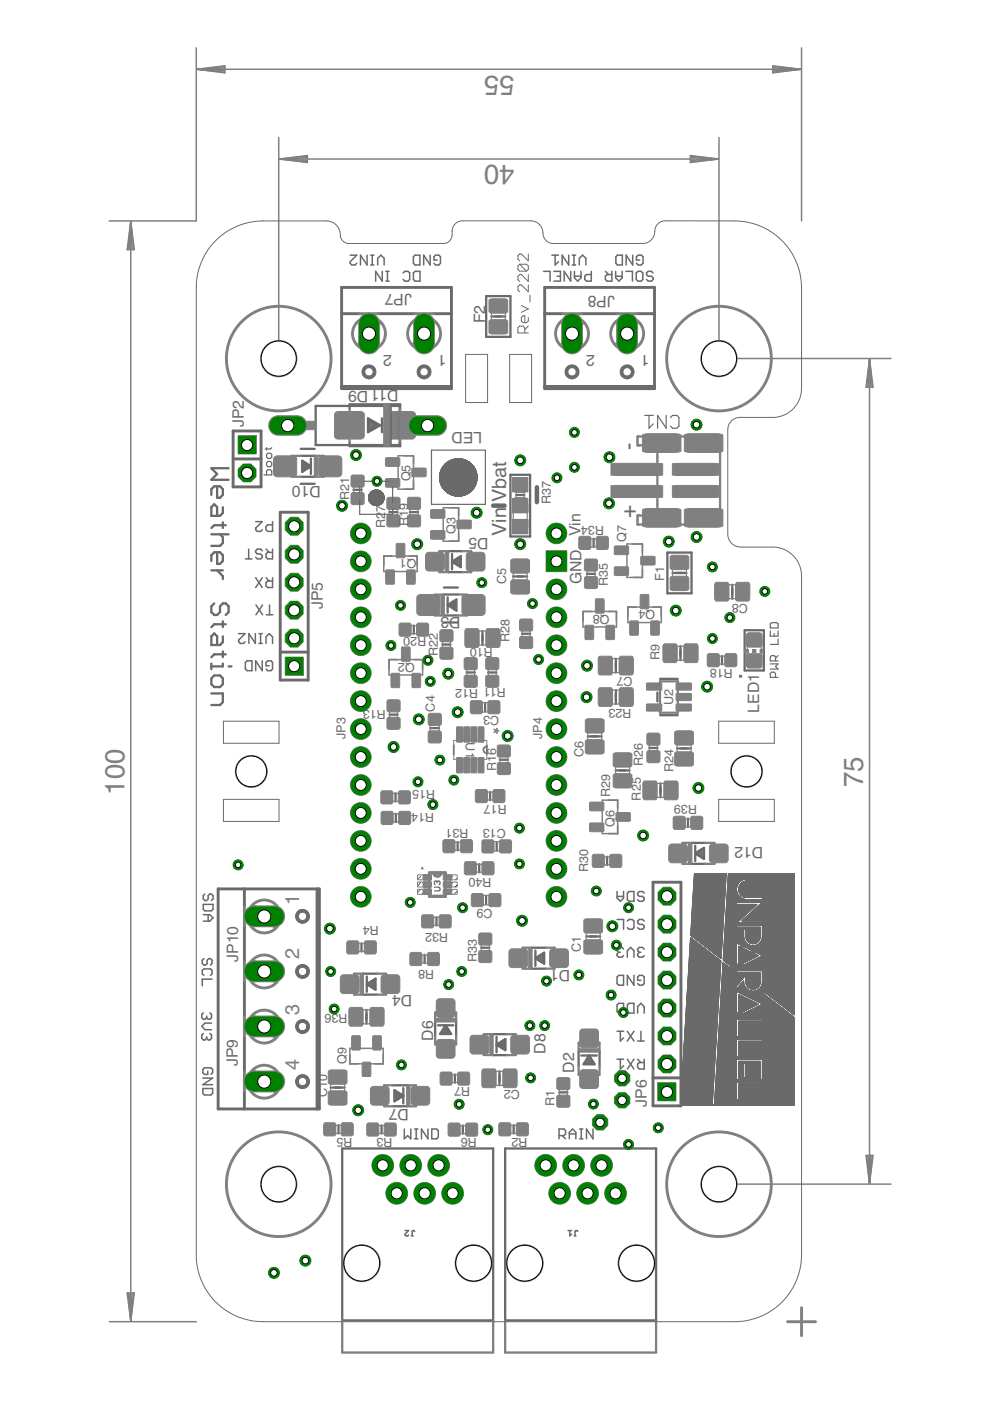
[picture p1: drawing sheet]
<svg xmlns="http://www.w3.org/2000/svg" width="210mm" height="297mm" viewBox="0 0 210 297" stroke-linecap="round" stroke-linejoin="round" font-family="sans-serif">
<defs><g id="words">
<g font-size="5.9" fill="#808080">
<text x="109.1" y="16" transform="rotate(-180 109.1 16)">55</text>
<text x="109.1" y="35.1" transform="rotate(-180 109.1 35.1)">40</text>
<text x="183" y="166.8" transform="rotate(-90 183 166.8)">75</text>
<text x="26.4" y="168.5" transform="rotate(-90 26.4 168.5)">100</text>
</g>
<text font-size="5.9" fill="#6a6a6a" x="157.4" y="144.3" transform="rotate(-90 157.4 144.3)">.</text>
<g font-size="4.7" fill="#6a6a6a">
<text x="134.8" y="95.4" transform="rotate(-90 134.8 95.4)">-</text>
<text x="134.8" y="109.9" transform="rotate(-90 134.8 109.9)">+</text>
</g>
<g font-size="4.2" fill="#6a6a6a">
<text x="107.3" y="113.6" transform="rotate(-90 107.3 113.6)">Vin Vbat</text>
<text x="102.8" y="154.1" transform="rotate(90 102.8 154.1)">*</text>
<text x="89.8" y="184.6" transform="rotate(-90 89.8 184.6)">.</text>
</g>
<g font-size="4.2" fill="#808080">
<text x="63.4" y="191.9" transform="rotate(-90 63.4 191.9)">1</text>
<text x="63.4" y="203.4" transform="rotate(-90 63.4 203.4)">2</text>
<text x="63.4" y="215.2" transform="rotate(-90 63.4 215.2)">3</text>
<text x="63.4" y="226.8" transform="rotate(-90 63.4 226.8)">4</text>
</g>
<g font-size="3.3" fill="#6a6a6a">
<text x="87.3" y="62.4" transform="rotate(-180 87.3 62.4)">JP7</text>
<text x="130.4" y="62.7" transform="rotate(-180 130.4 62.7)">JP8</text>
<text x="102.8" y="68.6" transform="rotate(-90 102.8 68.6)">F2</text>
<text x="83.1" y="75.2" transform="rotate(-180 83.1 75.2)">2</text>
<text x="94.6" y="75.2" transform="rotate(-180 94.6 75.2)">1</text>
<text x="126.1" y="75.2" transform="rotate(-180 126.1 75.2)">2</text>
<text x="137.7" y="75.2" transform="rotate(-180 137.7 75.2)">1</text>
<text x="84.5" y="82.8" transform="rotate(-180 84.5 82.8)">D11D9</text>
<text x="51.7" y="90.6" transform="rotate(-90 51.7 90.6)">JP2</text>
<text x="102.2" y="91.7" transform="rotate(-180 102.2 91.7)">LED</text>
<text x="68" y="102.9" transform="rotate(-180 68 102.9)">D10</text>
<text x="123.1" y="113.7" transform="rotate(-90 123.1 113.7)">Vin</text>
<text x="103.6" y="114.1" transform="rotate(-180 103.6 114.1)">D5</text>
<text x="123.3" y="123.9" transform="rotate(-90 123.3 123.9)">GND</text>
<text x="68.5" y="129.2" transform="rotate(-90 68.5 129.2)">JP5</text>
<text x="97.7" y="130.9" transform="rotate(-180 97.7 130.9)">D3</text>
<text x="161" y="151.1" transform="rotate(-90 161 151.1)">LED1</text>
<text x="161.8" y="179.7" transform="rotate(-180 161.8 179.7)">D12</text>
<text x="50.5" y="203.9" transform="rotate(-90 50.5 203.9)">JP10</text>
<text x="120.9" y="205.6" transform="rotate(-180 120.9 205.6)">D1</text>
<text x="87.4" y="210.9" transform="rotate(-180 87.4 210.9)">D4</text>
<text x="91.9" y="220.7" transform="rotate(-90 91.9 220.7)">D6</text>
<text x="50.4" y="226.1" transform="rotate(-90 50.4 226.1)">JP9</text>
<text x="115.7" y="223.4" transform="rotate(-90 115.7 223.4)">D8</text>
<text x="121.7" y="227.5" transform="rotate(-90 121.7 227.5)">D2</text>
<text x="86.7" y="235.1" transform="rotate(-180 86.7 235.1)">D7</text>
<text x="137.2" y="234.6" transform="rotate(-90 137.2 234.6)">JP6</text>
</g>
<g font-size="2.7" fill="#6a6a6a">
<text x="74" y="106" transform="rotate(-90 74 106)">R21</text>
<text x="87" y="102.1" transform="rotate(-90 87 102.1)">Q5</text>
<text x="116.8" y="106.8" transform="rotate(-90 116.8 106.8)">R37</text>
<text x="81.6" y="112" transform="rotate(-90 81.6 112)">R2</text>
<text x="81.6" y="108.5" transform="rotate(-90 81.6 108.5)">7</text>
<text x="86.5" y="111.6" transform="rotate(-90 86.5 111.6)">R19</text>
<text x="96.6" y="113.3" transform="rotate(-90 96.6 113.3)">Q3</text>
<text x="128.1" y="111.6" transform="rotate(-180 128.1 111.6)">R34</text>
<text x="88.3" y="118.6" transform="rotate(-180 88.3 118.6)">Q1</text>
<text x="132.8" y="114.8" transform="rotate(-90 132.8 114.8)">Q7</text>
<text x="107.3" y="123.9" transform="rotate(-90 107.3 123.9)">C5</text>
<text x="128.9" y="124.3" transform="rotate(-90 128.9 124.3)">R35</text>
<text x="140.8" y="123.1" transform="rotate(-90 140.8 123.1)">F1</text>
<text x="129.2" y="130.3" transform="rotate(-180 129.2 130.3)">Q8</text>
<text x="138.9" y="129.4" transform="rotate(-180 138.9 129.4)">Q4</text>
<text x="158.6" y="128.1" transform="rotate(-180 158.6 128.1)">C8</text>
<text x="90.4" y="135.1" transform="rotate(-180 90.4 135.1)">R20</text>
<text x="104.5" y="137.5" transform="rotate(-180 104.5 137.5)">R10</text>
<text x="108" y="136" transform="rotate(-90 108 136)">R28</text>
<text x="87.9" y="140.5" transform="rotate(-180 87.9 140.5)">Q2</text>
<text x="92.8" y="139.1" transform="rotate(-90 92.8 139.1)">R22</text>
<text x="134.1" y="143.5" transform="rotate(-180 134.1 143.5)">C7</text>
<text x="139.8" y="140" transform="rotate(-90 139.8 140)">R9</text>
<text x="155.4" y="141.8" transform="rotate(-180 155.4 141.8)">R18</text>
<text x="107.2" y="145.9" transform="rotate(-180 107.2 145.9)">R11 R12</text>
<text x="142.8" y="149.5" transform="rotate(-90 142.8 149.5)">U2</text>
<text x="81.8" y="150.6" transform="rotate(-180 81.8 150.6)">R13</text>
<text x="92.2" y="150.9" transform="rotate(-90 92.2 150.9)">C4</text>
<text x="105.8" y="151.8" transform="rotate(-180 105.8 151.8)">C3</text>
<text x="133.9" y="150.4" transform="rotate(-180 133.9 150.4)">R23</text>
<text x="73.3" y="156.7" transform="rotate(-90 73.3 156.7)">JP3</text>
<text x="98.8" y="157.4" transform="rotate(90 98.8 157.4)">U1</text>
<text x="114.9" y="156.7" transform="rotate(-90 114.9 156.7)">JP4</text>
<text x="123.7" y="160.5" transform="rotate(-90 123.7 160.5)">C6</text>
<text x="92.3" y="167.4" transform="rotate(-180 92.3 167.4)">R15</text>
<text x="105.2" y="163.6" transform="rotate(-90 105.2 163.6)">R16</text>
<text x="136.3" y="162.5" transform="rotate(-90 136.3 162.5)">R26</text>
<text x="142.8" y="163.7" transform="rotate(-90 142.8 163.7)">R24</text>
<text x="92" y="172.3" transform="rotate(-180 92 172.3)">R14</text>
<text x="107.4" y="170.6" transform="rotate(-180 107.4 170.6)">R17</text>
<text x="129.4" y="168.9" transform="rotate(-90 129.4 168.9)">R29</text>
<text x="135.9" y="169.7" transform="rotate(-90 135.9 169.7)">R25</text>
<text x="147.8" y="170.7" transform="rotate(-180 147.8 170.7)">R39</text>
<text x="99.3" y="175.7" transform="rotate(-180 99.3 175.7)">R31</text>
<text x="107.2" y="175.7" transform="rotate(-180 107.2 175.7)">C13</text>
<text x="130.3" y="175.3" transform="rotate(-90 130.3 175.3)">Q6</text>
<text x="124.7" y="184.9" transform="rotate(-90 124.7 184.9)">R30</text>
<text x="104.2" y="186.1" transform="rotate(-180 104.2 186.1)">R40</text>
<text x="80.4" y="196.4" transform="rotate(-180 80.4 196.4)">R4</text>
<text x="95" y="197.9" transform="rotate(-180 95 197.9)">R32</text>
<text x="104.4" y="192.6" transform="rotate(-180 104.4 192.6)">C9</text>
<text x="101.1" y="204" transform="rotate(-90 101.1 204)">R33</text>
<text x="123.2" y="201.9" transform="rotate(-90 123.2 201.9)">C1</text>
<text x="92.1" y="205.6" transform="rotate(-180 92.1 205.6)">R8</text>
<text x="73.7" y="215" transform="rotate(-180 73.7 215)">R36</text>
<text x="73.4" y="225.6" transform="rotate(-90 73.4 225.6)">Q9</text>
<text x="69.4" y="232.6" transform="rotate(-90 69.4 232.6)">C10</text>
<text x="99.7" y="230.5" transform="rotate(-180 99.7 230.5)">R7</text>
<text x="110.2" y="231.2" transform="rotate(-180 110.2 231.2)">C2</text>
<text x="117.6" y="234.6" transform="rotate(-90 117.6 234.6)">R1</text>
<text x="74.7" y="241.3" transform="rotate(-180 74.7 241.3)">R5</text>
<text x="83.2" y="241.3" transform="rotate(-180 83.2 241.3)">R3</text>
<text x="101.1" y="241.4" transform="rotate(-180 101.1 241.4)">R6</text>
<text x="111.9" y="241.3" transform="rotate(-180 111.9 241.3)">R2</text>
</g>
</g></defs>
<g fill="#808080" stroke="#808080" stroke-width=".21">
<path d="M88.6 126.2l.6-.2h3.2a.79 .79 0 0 1 .9 .7v3.1a.79 .79 0 0 1-.9 .7h-3.2a.79 .79 0 0 1-.8-.7v-3.1z" fill-rule="evenodd"/>
<path d="M98.2 126.2l.6-.2h3.2a.79 .79 0 0 1 .8 .7v3.1a.79 .79 0 0 1-.8 .7h-3.2a.79 .79 0 0 1-.9-.7v-3.1z" fill-rule="evenodd"/>
<path d="M118.1 232.4l.4-.2h2.1l.2 .4v2l-.4 .2-2.1-.1-.3-.4z" fill-rule="evenodd"/>
<path d="M118.1 228.7l.4-.2h2.1l.2 .4v2l-.4 .2-2.1-.1-.3-.4z" fill-rule="evenodd"/>
<path d="M108.1 201.4l.5-.2h2.6a.7 .7 0 0 1 .7 .7v2.6a.7 .7 0 0 1-.7 .6h-2.6a.7 .7 0 0 1-.7-.6v-2.6z" fill-rule="evenodd"/>
<path d="M116.7 201.4l.5-.2h2.6a.7 .7 0 0 1 .7 .7v2.6a.7 .7 0 0 1-.7 .6h-2.6a.7 .7 0 0 1-.7-.6v-2.6z" fill-rule="evenodd"/>
<path d="M123.1 218.4l.5-.2h2.6a.7 .7 0 0 1 .7 .7v2.5a.7 .7 0 0 1-.7 .7h-2.6a.7 .7 0 0 1-.7-.7v-2.5z" fill-rule="evenodd"/>
<path d="M123.1 227l.5-.2h2.6a.7 .7 0 0 1 .7 .7v2.6a.7 .7 0 0 1-.7 .7h-2.6a.7 .7 0 0 1-.7-.7v-2.6z" fill-rule="evenodd"/>
<path d="M109.7 238.1l1.9-.1 .4 .3v2l-.2 .5h-1.9l-.4-.2v-2.1z" fill-rule="evenodd"/>
<path d="M106 238.1l1.9-.1 .4 .3v2l-.2 .5h-1.9l-.4-.2-.1-2.1z" fill-rule="evenodd"/>
<path d="M123.9 199.4l.6-.2h2.6l.6 .2v2.7l-.6 .2h-2.6l-.6-.2z" fill-rule="evenodd"/>
<path d="M123.9 195l.6-.2h2.6l.6 .2v2.6l-.6 .2h-2.6l-.6-.2z" fill-rule="evenodd"/>
<path d="M77.9 238.1h2l.4 .2v2.1l-.2 .4-1.9 .1-.4-.3-.1-2z" fill-rule="evenodd"/>
<path d="M81.7 238.1h1.9l.4 .2v2.1l-.2 .4-1.9 .1-.4-.3-.1-2z" fill-rule="evenodd"/>
<path d="M72.4 206.9l.5-.2h2.5a.7 .7 0 0 1 .7 .7v2.6a.7 .7 0 0 1-.7 .7h-2.5a.7 .7 0 0 1-.7-.7v-2.6z" fill-rule="evenodd"/>
<path d="M81 206.9l.5-.2h2.6a.7 .7 0 0 1 .7 .7v2.6a.7 .7 0 0 1-.7 .7h-2.6a.7 .7 0 0 1-.7-.7v-2.6z" fill-rule="evenodd"/>
<path d="M77.4 199.5h2l.3 .2 .1 2.1-.2 .4-2 .1-.3-.3-.1-2z" fill-rule="evenodd"/>
<path d="M73.7 199.5h2l.3 .2 .1 2.1-.2 .4-2 .1-.3-.3-.1-2z" fill-rule="evenodd"/>
<path d="M72.5 238.1l2-.1 .4 .3v2l-.2 .5h-2l-.3-.2-.1-2.1z" fill-rule="evenodd"/>
<path d="M68.8 238.1l2-.1 .3 .3 .1 2-.2 .5h-2l-.3-.2-.1-2.1z" fill-rule="evenodd"/>
<path d="M98.9 238.2l2-.1 .3 .2 .1 2.1-.2 .4-2 .1-.3-.2-.1-2.1z" fill-rule="evenodd"/>
<path d="M95.2 238.2l2-.1 .3 .2 .1 2.1-.2 .4-2 .1-.3-.2-.1-2.1z" fill-rule="evenodd"/>
<path d="M92.7 212l.5-.2h2.6a.7 .7 0 0 1 .7 .6v2.6a.7 .7 0 0 1-.7 .7h-2.6a.7 .7 0 0 1-.7-.7v-2.6z" fill-rule="evenodd"/>
<path d="M92.7 220.6l.5-.2h2.6a.7 .7 0 0 1 .7 .7v2.6a.7 .7 0 0 1-.7 .7h-2.6a.7 .7 0 0 1-.7-.7v-2.6z" fill-rule="evenodd"/>
<path d="M87.3 230.5l.5-.2h2.6a.7 .7 0 0 1 .7 .7v2.6a.7 .7 0 0 1-.7 .7h-2.6a.7 .7 0 0 1-.7-.7v-2.6z" fill-rule="evenodd"/>
<path d="M78.7 230.5l.5-.2h2.6a.7 .7 0 0 1 .7 .7v2.6a.7 .7 0 0 1-.7 .7h-2.6a.7 .7 0 0 1-.7-.7v-2.6z" fill-rule="evenodd"/>
<path d="M99.9 219.7l.4-.2h2.6a.7 .7 0 0 1 .7 .7v2.6a.7 .7 0 0 1-.7 .7h-2.6a.7 .7 0 0 1-.6-.7v-2.6z" fill-rule="evenodd"/>
<path d="M108.5 219.7l.5-.2h2.6a.7 .7 0 0 1 .7 .7v2.6a.7 .7 0 0 1-.7 .7h-2.6a.7 .7 0 0 1-.7-.7v-2.6z" fill-rule="evenodd"/>
<path d="M102.3 226.7h2.7l.2 .6v2.6l-.2 .6h-2.7l-.1-.6v-2.6z" fill-rule="evenodd"/>
<path d="M106.8 226.7h2.6l.2 .6v2.6l-.2 .6h-2.6l-.2-.6v-2.6z" fill-rule="evenodd"/>
<path d="M93.5 227.4l2-.1 .3 .2 .1 2.1-.2 .4-2 .1-.3-.3-.1-2z" fill-rule="evenodd"/>
<path d="M97.2 227.4l2-.1 .3 .2 .1 2.1-.2 .4-2 .1-.3-.3-.1-2z" fill-rule="evenodd"/>
<path d="M87.1 202l2-.1 .3 .3 .1 2-.2 .5h-2l-.4-.2v-2.1z" fill-rule="evenodd"/>
<path d="M90.8 202l2-.1 .3 .3 .1 2-.2 .5h-2l-.4-.2v-2.1z" fill-rule="evenodd"/>
<path d="M101.4 154.1l1.2 .1-.1 3.2-1.1-.1z" fill-rule="evenodd"/>
<path d="M99.9 154.1l1.2 .1-.1 3.2-1.1-.1z" fill-rule="evenodd"/>
<path d="M98.4 154.1l1.2 .1-.1 3.2-1.1-.1z" fill-rule="evenodd"/>
<path d="M96.9 154.1l1.1 .1v3.2l-1.2-.1z" fill-rule="evenodd"/>
<path d="M96.9 160.6l1.1 .1v3.2l-1.2-.1z" fill-rule="evenodd"/>
<path d="M98.4 160.6l1.2 .1-.1 3.2-1.1-.1z" fill-rule="evenodd"/>
<path d="M99.9 160.6l1.2 .1-.1 3.2-1.1-.1z" fill-rule="evenodd"/>
<path d="M101.4 160.6l1.2 .1-.1 3.2-1.1-.1z" fill-rule="evenodd"/>
<path d="M103.2 133.4h2.6l.2 .6v2.6l-.2 .6h-2.6l-.2-.6v-2.6z" fill-rule="evenodd"/>
<path d="M98.7 133.4h2.7l.2 .6v2.6l-.2 .6h-2.7l-.1-.6v-2.6z" fill-rule="evenodd"/>
<path d="M103 143.4l.5-.2h2l.3 .4-.1 1.9-.4 .2h-2.1l-.2-.4z" fill-rule="evenodd"/>
<path d="M103 139.6l.5-.2 2 .1 .3 .3-.1 2-.4 .2h-2.1l-.2-.4z" fill-rule="evenodd"/>
<path d="M98.5 143.4l.4-.2h2.1l.2 .4-.1 1.9-.4 .2h-2.1l-.2-.4z" fill-rule="evenodd"/>
<path d="M98.5 139.6l.4-.2 2.1 .1 .2 .3-.1 2-.4 .2h-2.1l-.2-.4z" fill-rule="evenodd"/>
<path d="M103.6 148.6l2-.1 .3 .3 .1 2.1-.2 .4h-2l-.3-.2-.1-2.1z" fill-rule="evenodd"/>
<path d="M99.9 148.6l2-.1 .3 .3 .1 2.1-.2 .4h-2l-.3-.2-.1-2.1z" fill-rule="evenodd"/>
<path d="M90.9 155.1l.4-.2 2 .1 .3 .4-.1 1.9-.4 .2h-2.1l-.2-.4z" fill-rule="evenodd"/>
<path d="M90.9 151.4l.4-.2 2 .1 .3 .3-.1 2-.4 .2h-2.1l-.2-.4z" fill-rule="evenodd"/>
<path d="M81 172.1l2-.1 .3 .3 .1 2-.2 .4-2 .1-.4-.2v-2.1z" fill-rule="evenodd"/>
<path d="M84.7 172.1l2-.1 .3 .3 .1 2-.2 .4-2 .1-.3-.2-.1-2.1z" fill-rule="evenodd"/>
<path d="M80.9 167.7h2l.4 .2v2.1l-.2 .4-2 .1-.3-.3-.1-2z" fill-rule="evenodd"/>
<path d="M84.6 167.7h2l.4 .2v2.1l-.2 .4-2 .1-.3-.3-.1-2z" fill-rule="evenodd"/>
<path d="M105.5 158.2l.4-.3 2.1 .1 .2 .4v1.9l-.5 .2h-2l-.3-.4z" fill-rule="evenodd"/>
<path d="M105.5 161.9l.4-.3 2.1 .1 .2 .4v1.9l-.5 .2h-2l-.3-.4z" fill-rule="evenodd"/>
<path d="M104.7 167.5l1.9-.1 .4 .2 .1 2.1-.2 .4-2 .1-.4-.3v-2z" fill-rule="evenodd"/>
<path d="M101 167.5l1.9-.1 .4 .2 .1 2.1-.2 .4-2 .1-.4-.3v-2z" fill-rule="evenodd"/>
<path d="M158.4 134.4l.5-.2h2.4l.2 .4v2.4l-.5 .2-2.4-.1-.3-.4z" fill-rule="evenodd"/>
<path d="M158.4 138.8l.5-.2 2.4 .1 .2 .4v2.3l-.5 .2h-2.4l-.3-.4z" fill-rule="evenodd"/>
<path d="M150.1 138.6h2l.4 .2v2.1l-.2 .4-1.9 .1-.4-.3-.1-2z" fill-rule="evenodd"/>
<path d="M153.9 138.6h1.9l.4 .2v2.1l-.2 .4-1.9 .1-.4-.3-.1-2z" fill-rule="evenodd"/>
<path d="M67.8 96.8l.6-.2h3.2a.79 .79 0 0 1 .9 .7v3.1a.79 .79 0 0 1-.9 .7h-3.2a.79 .79 0 0 1-.8-.7v-3.1z" fill-rule="evenodd"/>
<path d="M58.2 96.8l.7-.2h3.1a.79 .79 0 0 1 .9 .7v3.1a.79 .79 0 0 1-.9 .7h-3.1a.79 .79 0 0 1-.9-.7v-3.1z" fill-rule="evenodd"/>
<path d="M84.1 115.3h1.7l.1 2.5-.2 .5-1.6-.1z" fill-rule="evenodd"/>
<path d="M86.3 120.9h1.7l.1 2.5-.2 .5-1.6-.1z" fill-rule="evenodd"/>
<path d="M81.8 120.9h1.7l.1 2.5-.1 .5-1.7-.1z" fill-rule="evenodd"/>
<path d="M84.8 132.2l2-.1 .3 .2 .1 2.1-.2 .4-2 .1-.3-.2-.1-2.1z" fill-rule="evenodd"/>
<path d="M88.5 132.2l2-.1 .3 .2 .1 2.1-.2 .4-2 .1-.3-.2-.1-2.1z" fill-rule="evenodd"/>
<path d="M93.3 137.4l.4-.2 2.1 .1 .3 .3-.1 2-.4 .2-2.1-.1-.2-.3z" fill-rule="evenodd"/>
<path d="M93.3 133.7l.4-.2 2.1 .1 .3 .3-.1 2-.4 .2-2.1-.1-.2-.3z" fill-rule="evenodd"/>
<path d="M143.3 149.3h3.2l.1 1.4h-3.2z" fill-rule="evenodd"/>
<path d="M143.3 147.1h3.2l.1 1.4h-3.2z" fill-rule="evenodd"/>
<path d="M143.3 144.9l3.2-.1 .1 1.4-3.2 .1z" fill-rule="evenodd"/>
<path d="M137.1 144.9l3.2-.1v1.4l-3.2 .1z" fill-rule="evenodd"/>
<path d="M137.1 149.3h3.2v1.4h-3.2z" fill-rule="evenodd"/>
<path d="M129.5 98.3h10.9l.1 2.4h-10.9z" fill-rule="evenodd"/>
<path d="M129.5 103h10.9l.1 2.4h-10.9z" fill-rule="evenodd"/>
<path d="M145.2 92.2l1.3-.3h5.3l1.4 .3 .1 .1v3.3l-.5 .2-1 .1h-5.3l-1.3-.2-.1-.1v-3.3z" fill-rule="evenodd"/>
<path d="M145.2 108l1.3-.2h5.3l1.4 .2 .1 .1v3.3l-.5 .3-1 .1h-5.3l-1.3-.2-.1-.2v-3.3z" fill-rule="evenodd"/>
<path d="M136.3 92.2l1.3-.3h5.3l1.4 .3 .1 .1v3.3l-.4 .2-1.1 .1h-5.3l-1.3-.2-.1-.1v-3.3z" fill-rule="evenodd"/>
<path d="M136.3 108l1.3-.2h5.3l1.4 .2 .1 .1v3.3l-.4 .3-1.1 .1h-5.3l-1.3-.2-.1-.2v-3.3z" fill-rule="evenodd"/>
<path d="M142.6 103l1.7-.1 8 .1 .1 2.4-1.7 .1-8.1-.1z" fill-rule="evenodd"/>
<path d="M142.6 98.4l1.7-.2 8 .1 .1 2.4-1.7 .1-8.1-.1z" fill-rule="evenodd"/>
<path d="M142.2 117.9l.6-.2h2.6l.6 .2v2.7l-.6 .2h-2.6l-.6-.2z" fill-rule="evenodd"/>
<path d="M142.2 122.4l.6-.2h2.6l.6 .2v2.6l-.6 .2h-2.6l-.6-.2z" fill-rule="evenodd"/>
<path d="M145.2 136.6h2.6l.2 .6v2.6l-.2 .6h-2.6l-.2-.6v-2.6z" fill-rule="evenodd"/>
<path d="M140.7 136.6h2.7l.2 .6v2.6l-.2 .6h-2.7l-.2-.6v-2.6z" fill-rule="evenodd"/>
<path d="M131.5 145.9h2.6l.2 .6v2.6l-.2 .6h-2.6l-.2-.6v-2.6z" fill-rule="evenodd"/>
<path d="M127 145.9h2.7l.2 .6v2.6l-.2 .6h-2.7l-.2-.6v-2.6z" fill-rule="evenodd"/>
<path d="M143.1 155.1l.6-.2h2.6l.6 .2v2.7l-.6 .2h-2.6l-.6-.2z" fill-rule="evenodd"/>
<path d="M143.1 159.6l.6-.2h2.6l.6 .2v2.6l-.6 .2h-2.6l-.6-.2z" fill-rule="evenodd"/>
<path d="M140.9 165.7h2.7l.2 .6v2.6l-.2 .6h-2.7l-.2-.6v-2.6z" fill-rule="evenodd"/>
<path d="M136.5 165.7h2.6l.2 .6v2.6l-.2 .6h-2.6l-.2-.6v-2.6z" fill-rule="evenodd"/>
<path d="M131.5 139.2h2.6l.2 .6v2.6l-.2 .6h-2.6l-.2-.6v-2.6z" fill-rule="evenodd"/>
<path d="M127 139.2h2.7l.2 .6v2.6l-.2 .6h-2.7l-.2-.6v-2.6z" fill-rule="evenodd"/>
<path d="M156.1 123.6h2.7l.2 .6v2.5l-.2 .6h-2.7l-.2-.6v-2.5z" fill-rule="evenodd"/>
<path d="M151.7 123.6h2.7l.2 .6v2.5l-.2 .6h-2.7l-.2-.6v-2.5z" fill-rule="evenodd"/>
<path d="M137.2 159.3l.4-.2 2.1 .1 .2 .3v2l-.5 .2h-2l-.3-.4z" fill-rule="evenodd"/>
<path d="M137.2 155.6l.4-.2 2.1 .1 .2 .3v2l-.5 .2h-2l-.3-.4z" fill-rule="evenodd"/>
<path d="M82.1 152.3l.4-.2h2.1l.2 .4v1.9l-.5 .2h-2l-.3-.4z" fill-rule="evenodd"/>
<path d="M82.1 148.6l.4-.2h2.1l.2 .4v1.9l-.5 .2h-2l-.3-.4z" fill-rule="evenodd"/>
<path d="M103.8 63.5l.6-.1h2.6l.6 .1v2.7l-.6 .2h-2.6l-.6-.2z" fill-rule="evenodd"/>
<path d="M103.8 68l.6-.2h2.6l.6 .2v2.6l-.6 .2h-2.6l-.6-.2z" fill-rule="evenodd"/>
<path d="M108.4 123.1l.6-.2h2.6l.6 .2v2.7l-.6 .2h-2.6l-.6-.2z" fill-rule="evenodd"/>
<path d="M108.4 118.7l.6-.2h2.6l.6 .2v2.6l-.6 .2h-2.6l-.6-.2z" fill-rule="evenodd"/>
<path d="M96.9 110.3h3v1.7l-.4 .1-2.6-.1z" fill-rule="evenodd"/>
<path d="M91.4 112.6h2.9v1.6l-.4 .1h-2.5z" fill-rule="evenodd"/>
<path d="M91.4 108.1h2.9v1.6l-.4 .2-2.5-.1z" fill-rule="evenodd"/>
<path d="M90.4 117.3l.5-.2h2.6a.7 .7 0 0 1 .7 .7v2.6a.7 .7 0 0 1-.7 .7h-2.6a.7 .7 0 0 1-.7-.7v-2.6z" fill-rule="evenodd"/>
<path d="M99.1 117.3l.4-.2h2.6a.7 .7 0 0 1 .7 .7v2.6a.7 .7 0 0 1-.7 .7h-2.6a.7 .7 0 0 1-.7-.7v-2.6z" fill-rule="evenodd"/>
<path d="M135.8 126.1h1.7l.1 2.5-.2 .5-1.6-.1z" fill-rule="evenodd"/>
<path d="M138 131.7h1.7l.1 2.5-.2 .5-1.6-.1z" fill-rule="evenodd"/>
<path d="M133.6 131.7h1.7l.1 2.5-.2 .5-1.6-.1z" fill-rule="evenodd"/>
<path d="M86.4 105.6l.5-.2 2 .1 .3 .3-.1 2-.4 .2h-2.1l-.2-.4z" fill-rule="evenodd"/>
<path d="M86.4 109.3l.5-.2 2 .1 .3 .3-.1 2-.4 .2h-2.1l-.2-.4z" fill-rule="evenodd"/>
<path d="M74.5 100.9l.4-.2 2.1 .1 .2 .3-.1 2-.4 .2-2-.1-.3-.3z" fill-rule="evenodd"/>
<path d="M74.5 104.6l.4-.2 2.1 .1 .2 .3-.1 2-.4 .2-2-.1-.3-.3z" fill-rule="evenodd"/>
<path d="M82.1 105.6l.4-.2 2.1 .1 .2 .3-.1 2-.4 .2h-2l-.3-.4z" fill-rule="evenodd"/>
<path d="M82.1 109.3l.4-.2 2.1 .1 .2 .3-.1 2-.4 .2h-2l-.3-.4z" fill-rule="evenodd"/>
<path d="M110.2 135.1l.4-.2 2.1 .1 .2 .4v1.9l-.4 .2h-2.1l-.2-.4z" fill-rule="evenodd"/>
<path d="M110.2 131.4l.4-.2 2.1 .1 .2 .3v2l-.4 .2h-2.1l-.2-.4z" fill-rule="evenodd"/>
<path d="M130.1 164.2l.6-.2h2.6l.6 .2v2.7l-.6 .2h-2.6l-.6-.2z" fill-rule="evenodd"/>
<path d="M130.1 159.8l.6-.2h2.6l.6 .2v2.6l-.6 .2h-2.6l-.6-.2z" fill-rule="evenodd"/>
<path d="M125.8 181.2l1.9-.1 .4 .3v2l-.2 .5h-1.9l-.4-.2v-2.1z" fill-rule="evenodd"/>
<path d="M129.5 181.2l1.9-.1 .4 .3v2l-.2 .5h-1.9l-.4-.2v-2.1z" fill-rule="evenodd"/>
<path d="M88.5 185.5h3v1h-3z" fill-rule="evenodd"/>
<path d="M88.5 187.1h3v.9h-3z" fill-rule="evenodd"/>
<path d="M88.5 188.6h3v1h-3z" fill-rule="evenodd"/>
<path d="M94 188.6h2.9v1h-2.9z" fill-rule="evenodd"/>
<path d="M94 187.1h2.9v.9h-2.9z" fill-rule="evenodd"/>
<path d="M94 185.5h2.9v1h-2.9z" fill-rule="evenodd"/>
<path d="M124.2 152.6l.6-.2h2.6l.6 .2v2.6l-.6 .2h-2.6l-.6-.2z" fill-rule="evenodd"/>
<path d="M124.2 157l.6-.2h2.6l.6 .2v2.7l-.6 .2h-2.6l-.6-.2z" fill-rule="evenodd"/>
<path d="M100.1 189.5l2-.1 .4 .3v2l-.2 .5h-2l-.3-.2-.1-2.1z" fill-rule="evenodd"/>
<path d="M103.8 189.5l2-.1 .4 .3v2l-.2 .5h-2l-.3-.2-.1-2.1z" fill-rule="evenodd"/>
<path d="M94.1 178.1l2-.1 .3 .3 .1 2-.2 .4-2 .1-.3-.2-.1-2.1z" fill-rule="evenodd"/>
<path d="M97.8 178.1l2-.1 .3 .3 .1 2-.2 .4-2 .1-.3-.2-.1-2.1z" fill-rule="evenodd"/>
<path d="M89.6 194h2l.3 .2 .1 2.1-.2 .4h-2l-.4-.2v-2.1z" fill-rule="evenodd"/>
<path d="M93.3 194h2l.3 .2 .1 2.1-.2 .4h-2l-.4-.2v-2.1z" fill-rule="evenodd"/>
<path d="M101.6 198l.4-.2 2 .1 .3 .3-.1 2-.4 .2-2.1-.1-.2-.3z" fill-rule="evenodd"/>
<path d="M101.6 201.7l.4-.2 2 .1 .3 .3-.1 2-.4 .2-2.1-.1-.2-.3z" fill-rule="evenodd"/>
<path d="M82 87.4l.6-.2h4.7a.74 .74 0 0 1 .8 .7v4.5a.74 .74 0 0 1-.8 .7h-4.7a.74 .74 0 0 1-.8-.7v-4.5z" fill-rule="evenodd"/>
<path d="M71.2 87.4l.5-.2h4.7a.74 .74 0 0 1 .8 .7v4.5a.74 .74 0 0 1-.8 .7h-4.7a.74 .74 0 0 1-.8-.7v-4.5z" fill-rule="evenodd"/>
<path d="M135.9 118h2.9l.1 1.6-.5 .2-2.5-.1z" fill-rule="evenodd"/>
<path d="M130.3 120.2h2.9l.1 1.7-.5 .1-2.5-.1z" fill-rule="evenodd"/>
<path d="M130.3 115.8h2.9l.1 1.6-.5 .2-2.5-.1z" fill-rule="evenodd"/>
<path d="M85.2 137.2h1.7l.1 2.6-.2 .4-1.6-.1z" fill-rule="evenodd"/>
<path d="M87.4 142.8h1.7l.1 2.5-.2 .5-1.6-.1z" fill-rule="evenodd"/>
<path d="M83 142.8h1.7l.1 2.5-.2 .5-1.6-.1z" fill-rule="evenodd"/>
<path d="M87.4 99.3h2.9l.1 1.6-.5 .2-2.5-.1z" fill-rule="evenodd"/>
<path d="M81.8 101.5h2.9l.1 1.6-.5 .2-2.5-.1z" fill-rule="evenodd"/>
<path d="M81.8 97.1h2.9l.1 1.6-.5 .2-2.5-.1z" fill-rule="evenodd"/>
<path d="M130.7 172.4h2.9v1.6l-.4 .1h-2.5z" fill-rule="evenodd"/>
<path d="M125.1 174.6h2.9v1.6l-.4 .1h-2.5z" fill-rule="evenodd"/>
<path d="M125.1 170.1h2.9v1.6l-.4 .2-2.5-.1z" fill-rule="evenodd"/>
<path d="M126.6 113.8l2-.1 .3 .2 .1 2.1-.2 .4-2 .1-.3-.2-.1-2.1z" fill-rule="evenodd"/>
<path d="M122.9 113.8l2-.1 .3 .2 .1 2.1-.2 .4-2 .1-.3-.2-.1-2.1z" fill-rule="evenodd"/>
<path d="M126.3 127h1.7l.1 2.5-.2 .5-1.6-.1z" fill-rule="evenodd"/>
<path d="M128.5 132.6h1.7l.1 2.6-.2 .4h-1.6z" fill-rule="evenodd"/>
<path d="M124.1 132.6h1.7l.1 2.6-.2 .4h-1.6z" fill-rule="evenodd"/>
<path d="M124 118.7l.4-.2 2.1 .1 .2 .3-.1 2-.4 .2-2-.1-.3-.3z" fill-rule="evenodd"/>
<path d="M124 122.4l.4-.2 2.1 .1 .2 .3-.1 2-.4 .2-2-.1-.3-.3z" fill-rule="evenodd"/>
<path d="M76.9 225.3h1.7v2.5l-.1 .4h-1.6z" fill-rule="evenodd"/>
<path d="M74.6 219.6h1.7l.1 2.6-.2 .4h-1.6z" fill-rule="evenodd"/>
<path d="M79.1 219.6h1.7l.1 2.6-.2 .4h-1.6z" fill-rule="evenodd"/>
<path d="M69.7 231.5l.6-.2h2.6l.6 .2v2.6l-.6 .2h-2.6l-.6-.2z" fill-rule="evenodd"/>
<path d="M69.7 227l.6-.2h2.6l.6 .2v2.7l-.6 .2h-2.6l-.6-.2z" fill-rule="evenodd"/>
<path d="M74.2 213.7h2.6l.2 .6v2.6l-.2 .6h-2.6l-.2-.6v-2.6z" fill-rule="evenodd"/>
<path d="M78.6 213.7h2.7l.1 .6v2.6l-.1 .6h-2.7l-.2-.6v-2.6z" fill-rule="evenodd"/>
<path d="M109 105.7l.4-.2 2.1 .1 .2 .3-.1 2-.4 .2-2.1-.1-.2-.3z" fill-rule="evenodd"/>
<path d="M109 102l.4-.2h2.1l.2 .4-.1 2-.4 .2-2.1-.1-.2-.3z" fill-rule="evenodd"/>
<path d="M142 179.1l.5-.2h2.6a.7 .7 0 0 1 .7 .7v2.6a.7 .7 0 0 1-.7 .7h-2.6a.7 .7 0 0 1-.7-.7v-2.6z" fill-rule="evenodd"/>
<path d="M150.6 179.1l.5-.2h2.6a.7 .7 0 0 1 .7 .7v2.6a.7 .7 0 0 1-.7 .7h-2.6a.7 .7 0 0 1-.7-.7v-2.6z" fill-rule="evenodd"/>
<path d="M102.4 178.1h1.9l.4 .2 .1 2.1-.3 .4h-1.9l-.4-.2v-2.1z" fill-rule="evenodd"/>
<path d="M106.1 178.1h1.9l.4 .2 .1 2.1-.2 .4h-2l-.4-.2v-2.1z" fill-rule="evenodd"/>
<path d="M142.9 173.1h2l.4 .2v2.1l-.2 .4-2 .1-.3-.3-.1-2.1z" fill-rule="evenodd"/>
<path d="M146.6 173.1h2l.4 .2v2.1l-.2 .4-2 .1-.3-.3-.1-2.1z" fill-rule="evenodd"/>
<path d="M102.4 182.8l1.9-.1 .4 .2 .1 2.1-.3 .4-1.9 .1-.4-.3v-2z" fill-rule="evenodd"/>
<path d="M98.7 182.8l1.9-.1 .4 .2v2.1l-.2 .4-1.9 .1-.4-.3-.1-2z" fill-rule="evenodd"/>
<circle cx="152.4" cy="251.1" r="3.9"/>
<circle cx="152.4" cy="76" r="3.9"/>
<circle cx="59.1" cy="251.1" r="3.9"/>
<circle cx="59.1" cy="76" r="3.9"/>
<circle cx="158.3" cy="163.6" r="3.4"/>
<circle cx="53.3" cy="163.6" r="3.4"/>
<circle cx="115.7" cy="247.1" r="2.31"/>
<circle cx="118.7" cy="253" r="2.31"/>
<circle cx="121.6" cy="247.1" r="2.31"/>
<circle cx="124.6" cy="253" r="2.31"/>
<circle cx="127.6" cy="247.1" r="2.31"/>
<circle cx="130.5" cy="253" r="2.31"/>
<circle cx="111.3" cy="267.8" r="3.9"/>
<circle cx="135" cy="267.8" r="3.9"/>
<circle cx="81.2" cy="247.1" r="2.31"/>
<circle cx="84.1" cy="253" r="2.31"/>
<circle cx="87.1" cy="247.1" r="2.31"/>
<circle cx="90" cy="253" r="2.31"/>
<circle cx="93" cy="247.1" r="2.31"/>
<circle cx="96" cy="253" r="2.31"/>
<circle cx="76.7" cy="267.8" r="3.9"/>
<circle cx="100.4" cy="267.8" r="3.9"/>
<circle cx="76.5" cy="113.1" r="2.2"/>
<circle cx="76.5" cy="119" r="2.2"/>
<circle cx="76.5" cy="124.9" r="2.2"/>
<circle cx="76.5" cy="130.9" r="2.2"/>
<circle cx="76.5" cy="136.8" r="2.2"/>
<circle cx="76.5" cy="142.7" r="2.2"/>
<circle cx="76.5" cy="148.7" r="2.2"/>
<circle cx="76.5" cy="154.6" r="2.2"/>
<circle cx="76.5" cy="160.5" r="2.2"/>
<circle cx="76.5" cy="166.4" r="2.2"/>
<circle cx="76.5" cy="172.4" r="2.2"/>
<circle cx="76.5" cy="178.3" r="2.2"/>
<circle cx="76.5" cy="184.2" r="2.2"/>
<circle cx="76.5" cy="190.1" r="2.2"/>
<circle cx="118" cy="190.1" r="2.2"/>
<circle cx="118" cy="184.2" r="2.2"/>
<circle cx="118" cy="178.3" r="2.2"/>
<circle cx="118" cy="172.4" r="2.2"/>
<circle cx="118" cy="166.4" r="2.2"/>
<circle cx="118" cy="160.5" r="2.2"/>
<circle cx="118" cy="154.6" r="2.2"/>
<circle cx="118" cy="148.7" r="2.2"/>
<circle cx="118" cy="142.7" r="2.2"/>
<circle cx="118" cy="136.8" r="2.2"/>
<circle cx="118" cy="130.9" r="2.2"/>
<circle cx="118" cy="124.9" r="2.2"/>
<circle cx="118" cy="113.1" r="2.2"/>
</g>
<g fill="#808080" stroke="#808080" stroke-width=".21">
<path d="M131.3 67.2a2.21 2.21 0 0 1 2.3-.7 2.21 2.21 0 0 1 1.6 2v4.5a2.22 2.22 0 0 1-2.2 2 2.22 2.22 0 0 1-2.3-2v-4.5z"/>
<path d="M119.6 67.2a2.21 2.21 0 0 1 2.4-.7 2.21 2.21 0 0 1 1.5 2v4.5a2.22 2.22 0 0 1-2.2 2 2.22 2.22 0 0 1-2.2-2v-4.5z"/>
<path d="M52.2 192.8l1.2-.7h4.9a2.22 2.22 0 0 1 2.1 2.2 2.22 2.22 0 0 1-2.1 2.2h-4.5a2.23 2.23 0 0 1-1.6-3.7z"/>
<path d="M52.5 204.2l.6-.3 .7-.2h4.5a2.22 2.22 0 0 1 2.1 2.2 2.22 2.22 0 0 1-2.1 2.3h-4.5a2.23 2.23 0 0 1-2-1.6 2.23 2.23 0 0 1 .7-2.4z"/>
<path d="M52.2 216.2l1.2-.7 4.9-.1a2.22 2.22 0 0 1 2.1 2.2 2.22 2.22 0 0 1-2.1 2.2h-4.5a2.23 2.23 0 0 1-1.6-3.6z"/>
<path d="M52.2 227.8l1.2-.7h4.9a2.22 2.22 0 0 1 2.1 2.2 2.22 2.22 0 0 1-2.1 2.2h-4.5a2.23 2.23 0 0 1-1.6-3.7z"/>
<path d="M88.2 67.2a2.21 2.21 0 0 1 2.4-.7 2.21 2.21 0 0 1 1.5 2v4.5a2.22 2.22 0 0 1-2.2 2 2.22 2.22 0 0 1-2.2-2v-4.5z"/>
<path d="M76.6 67.2a2.23 2.23 0 0 1 2.3-.7 2.23 2.23 0 0 1 1.6 2v4.5a2.22 2.22 0 0 1-2.2 2 2.22 2.22 0 0 1-2.2-2v-4.5l.1-.7z"/>
<path d="M115.8 116.8h4.4v4.4h-4.4z"/>
<path d="M60.5 139.3h3.8v3.8h-3.8z"/>
<path d="M50.5 92.4h3.8v3.8h-3.8z"/>
<path d="M108.7 110.1h3.2v3.1h-3.2z"/>
<path d="M108.7 105.7h3.2v3h-3.2z"/>
<path d="M108.7 101.2h3.2v3.1h-3.2z"/>
<path d="M87.1 88.9l.6-.5 .8-.3h4.3a2.09 2.09 0 0 1 1.9 2.1 2.09 2.09 0 0 1-1.9 2.1h-4.3a2.11 2.11 0 0 1-1.4-3.4z"/>
<path d="M57.4 88.9a2.02 2.02 0 0 1 1.4-.8h4.4a2.08 2.08 0 0 1 1.9 2.1 2.08 2.08 0 0 1-1.9 2.1h-4.4a2.09 2.09 0 0 1-1.4-3.4z"/>
<path d="M139.5 229.6h3.8v3.8h-3.8z"/>
<path d="M93.5 126.2h.7v4.2h-.7z"/>
<path d="M91.2 126.9h1.6v2.8h-1.6z"/>
<path d="M98.4 126.9h1.6v2.8h-1.6z"/>
<path d="M118.4 229.7h2.1v.9h-2.1z"/>
<path d="M118.4 232.6h2.1v1h-2.1z"/>
<path d="M112.1 201.1h.7v4.2h-.7z"/>
<path d="M109.8 201.8h1.6v2.8h-1.6z"/>
<path d="M117 201.8h1.6v2.8h-1.6z"/>
<path d="M122.8 222.4h4.2v.7h-4.2z"/>
<path d="M123.5 220h2.8v1.7h-2.8z"/>
<path d="M123.5 227.3h2.8v1.6h-2.8z"/>
<path d="M107 238.4h.9v2.1h-.9z"/>
<path d="M109.9 238.4h.9v2.1h-.9z"/>
<path d="M124.1 196.1h3.3v1.5h-3.3z"/>
<path d="M124.1 199.5h3.3v1.5h-3.3z"/>
<path d="M81.9 238.5h.9v2h-.9z"/>
<path d="M79 238.5h.9v2h-.9z"/>
<path d="M76.3 206.6h.8v4.2h-.8z"/>
<path d="M74 207.3h1.7v2.8h-1.7z"/>
<path d="M81.3 207.3h1.6v2.8h-1.6z"/>
<path d="M74.7 199.9h.9v2h-.9z"/>
<path d="M77.7 199.9h.9v2h-.9z"/>
<path d="M69.8 238.4h1v2.1h-1z"/>
<path d="M72.8 238.4h.9v2.1h-.9z"/>
<path d="M96.2 238.5h.9v2h-.9z"/>
<path d="M99.1 238.5h1v2h-1z"/>
<path d="M92.4 216h4.2v.7h-4.2z"/>
<path d="M93.1 213.6h2.8v1.7h-2.8z"/>
<path d="M93.1 220.9h2.8v1.6h-2.8z"/>
<path d="M86.2 230.2h.7v4.2h-.7z"/>
<path d="M87.6 230.9h1.7v2.8h-1.7z"/>
<path d="M80.4 230.9h1.6v2.8h-1.6z"/>
<path d="M103.8 219.4h.8v4.2h-.8z"/>
<path d="M101.5 220.1h1.7v2.8h-1.7z"/>
<path d="M108.8 220.1h1.6v2.8h-1.6z"/>
<path d="M106.8 227h1.6v3.3h-1.6z"/>
<path d="M103.4 227h1.5v3.3h-1.5z"/>
<path d="M97.5 227.7h.9v2h-.9z"/>
<path d="M94.5 227.7h.9v2h-.9z"/>
<path d="M91 202.3h1v2h-1z"/>
<path d="M88.1 202.3h.9v2h-.9z"/>
<path d="M99.8 133.6h1.6v3.3h-1.6z"/>
<path d="M103.3 133.6h1.5v3.3h-1.5z"/>
<path d="M103.4 140.6h2v1h-2z"/>
<path d="M103.4 143.6h2v.9h-2z"/>
<path d="M98.8 140.6h2v1h-2z"/>
<path d="M98.8 143.6h2v.9h-2z"/>
<path d="M103.6 148.9h1.2v2.2h-1.2z"/>
<path d="M100.9 148.9h1.2v2.2h-1.2z"/>
<path d="M91.1 155.2h2.2v1.1h-2.2z"/>
<path d="M91.1 152.4h2.2v1.2h-2.2z"/>
<path d="M84.9 172.4h1v2h-1z"/>
<path d="M82 172.4h.9v2h-.9z"/>
<path d="M84.9 168h.9v2.1h-.9z"/>
<path d="M81.9 168h.9v2.1h-.9z"/>
<path d="M105.8 162.1h2v.9h-2z"/>
<path d="M105.8 159.1h2v1h-2z"/>
<path d="M102 167.8h.9v2h-.9z"/>
<path d="M104.9 167.8h1v2h-1z"/>
<path d="M158.3 138.8h3.2v1.6h-3.2z"/>
<path d="M158.3 135.4h3.2v1.5h-3.2z"/>
<path d="M161.1 137.7h.8v.7h-.8z"/>
<path d="M157.9 137.7h.8v.7h-.8z"/>
<path d="M159.6 137.7h.7v.7h-.7z"/>
<path d="M154.1 139h.9v2h-.9z"/>
<path d="M151.1 139h1v2h-1z"/>
<path d="M66.6 96.8h.8v4.2h-.8z"/>
<path d="M68 97.5h1.7v2.8h-1.7z"/>
<path d="M60.8 97.5h1.6v2.8h-1.6z"/>
<path d="M84.3 116.5h1.2v1.4h-1.2z"/>
<path d="M86.5 121.2h1.2v1.4h-1.2z"/>
<path d="M82.1 121.2h1.2v1.4h-1.2z"/>
<path d="M88.8 132.5h.9v2h-.9z"/>
<path d="M85.8 132.5h.9v2h-.9z"/>
<path d="M93.6 134.7h2.1v.9h-2.1z"/>
<path d="M93.6 137.7h2.1v.9h-2.1z"/>
<path d="M61.8 116.9h1.2v1.2h-1.2z"/>
<path d="M61.8 122.9h1.2v1.1h-1.2z"/>
<path d="M61.8 128.8h1.2v1.2h-1.2z"/>
<path d="M61.8 134.7h1.2v1.2h-1.2z"/>
<path d="M61.8 140.6h1.2v1.2h-1.2z"/>
<path d="M61.8 111h1.2v1.2h-1.2z"/>
<path d="M143.8 149.4h1.5v1.2h-1.5z"/>
<path d="M143.8 147.2h1.5v1.2h-1.5z"/>
<path d="M143.8 145h1.5v1.2h-1.5z"/>
<path d="M138.3 145h1.5v1.2h-1.5z"/>
<path d="M138.3 149.4h1.5v1.2h-1.5z"/>
<path d="M142.4 122.4h3.3v1.6h-3.3z"/>
<path d="M142.4 119h3.3v1.5h-3.3z"/>
<path d="M141.8 136.9h1.5v3.2h-1.5z"/>
<path d="M145.2 136.9h1.5v3.2h-1.5z"/>
<path d="M128.1 146.2h1.5v3.2h-1.5z"/>
<path d="M131.5 146.2h1.5v3.2h-1.5z"/>
<path d="M143.4 159.6h3.3v1.6h-3.3z"/>
<path d="M143.4 156.2h3.3v1.5h-3.3z"/>
<path d="M137.6 166h1.5v3.2h-1.5z"/>
<path d="M141 166h1.5v3.2h-1.5z"/>
<path d="M128.1 139.5h1.5v3.2h-1.5z"/>
<path d="M131.5 139.5h1.5v3.2h-1.5z"/>
<path d="M152.8 123.8h1.5v3.3h-1.5z"/>
<path d="M156.2 123.8h1.5v3.3h-1.5z"/>
<path d="M137.5 156.6h2.1v1h-2.1z"/>
<path d="M137.5 159.6h2.1v.9h-2.1z"/>
<path d="M51.8 93.7h1.2v1.2h-1.2z"/>
<path d="M51.8 99.7h1.2v1.2h-1.2z"/>
<path d="M82.4 149.6h2.1v.9h-2.1z"/>
<path d="M82.4 152.5h2.1v1h-2.1z"/>
<path d="M104 68h3.3v1.6h-3.3z"/>
<path d="M104 64.6h3.3v1.5h-3.3z"/>
<path d="M108.6 119.8h3.3v1.5h-3.3z"/>
<path d="M108.6 123.2h3.3v1.5h-3.3z"/>
<path d="M97.3 110.6h1.4v1.2h-1.4z"/>
<path d="M92.5 112.8h1.5v1.2h-1.5z"/>
<path d="M92.5 108.4h1.5v1.2h-1.5z"/>
<path d="M94.4 117h.7v4.2h-.7z"/>
<path d="M92.1 117.7h1.6v2.8h-1.6z"/>
<path d="M99.3 117.7h1.7v2.8h-1.7z"/>
<path d="M136.1 127.3h1.1v1.4h-1.1z"/>
<path d="M138.3 132h1.2v1.4h-1.2z"/>
<path d="M133.8 132h1.2v1.4h-1.2z"/>
<path d="M86.8 109.6h2v.9h-2z"/>
<path d="M86.8 106.6h2v1h-2z"/>
<path d="M74.8 104.9h2v.9h-2z"/>
<path d="M74.8 101.9h2v.9h-2z"/>
<path d="M82.4 109.6h2v.9h-2z"/>
<path d="M82.4 106.6h2v1h-2z"/>
<path d="M110.5 132.4h2.1v.9h-2.1z"/>
<path d="M110.5 135.4h2.1v.9h-2.1z"/>
<path d="M130.3 160.9h3.3v1.5h-3.3z"/>
<path d="M130.3 164.3h3.3v1.5h-3.3z"/>
<path d="M129.7 181.5h1v2h-1z"/>
<path d="M126.8 181.5h.9v2h-.9z"/>
<path d="M124.5 157.1h3.2v1.5h-3.2z"/>
<path d="M124.5 153.6h3.2v1.6h-3.2z"/>
<path d="M101.1 189.7h1.2v2.2h-1.2z"/>
<path d="M103.8 189.7h1.2v2.2h-1.2z"/>
<path d="M98 178.4h1v2h-1z"/>
<path d="M95.1 178.4h.9v2h-.9z"/>
<path d="M93.6 194.3h.9v2.1h-.9z"/>
<path d="M90.6 194.3h.9v2.1h-.9z"/>
<path d="M101.9 202h2v.9h-2z"/>
<path d="M101.9 199h2v.9h-2z"/>
<path d="M84.8 87.6h1.2v5.1h-1.2z"/>
<path d="M73 87.6h1.2v5.1h-1.2z"/>
<path d="M81.4 85.7h1.2v8.9h-1.2z"/>
<path d="M108.7 107h3.2v1.5h-3.2z"/>
<path d="M108.7 110.4h3.2v1.5h-3.2z"/>
<path d="M136.2 118.3h1.5v1.2h-1.5z"/>
<path d="M131.5 120.5h1.4v1.2h-1.4z"/>
<path d="M131.5 116.1h1.4v1.2h-1.4z"/>
<path d="M85.4 138.4h1.2v1.4h-1.2z"/>
<path d="M87.7 143.1h1.2v1.5h-1.2z"/>
<path d="M83.2 143.1h1.2v1.5h-1.2z"/>
<path d="M87.7 99.6h1.4v1.2h-1.4z"/>
<path d="M83 101.8h1.4v1.2h-1.4z"/>
<path d="M83 97.4h1.4v1.2h-1.4z"/>
<path d="M131 172.6h1.4v1.2h-1.4z"/>
<path d="M126.2 174.8h1.5v1.2h-1.5z"/>
<path d="M126.2 170.4h1.5v1.2h-1.5z"/>
<path d="M123.9 114.1h.9v2h-.9z"/>
<path d="M126.9 114.1h.9v2h-.9z"/>
<path d="M84.7 89.3h3.3v1.8h-3.3z"/>
<path d="M63.7 89.3h3.2v1.8h-3.2z"/>
<path d="M126.6 128.2h1.2v1.4h-1.2z"/>
<path d="M128.8 132.9h1.2v1.5h-1.2z"/>
<path d="M124.4 132.9h1.1v1.5h-1.1z"/>
<path d="M124.3 122.7h2v.9h-2z"/>
<path d="M124.3 119.7h2v.9h-2z"/>
<path d="M77.1 225.6h1.2v1.4h-1.2z"/>
<path d="M74.9 220.8h1.2v1.5h-1.2z"/>
<path d="M79.3 220.8h1.2v1.5h-1.2z"/>
<path d="M70 228.1h3.2v1.5h-3.2z"/>
<path d="M70 231.5h3.2v1.5h-3.2z"/>
<path d="M78.7 213.9h1.5v3.3h-1.5z"/>
<path d="M75.2 213.9h1.6v3.3h-1.6z"/>
<path d="M109.3 103h2v.9h-2z"/>
<path d="M109.3 106h2v.9h-2z"/>
<path d="M140.8 195.3h1.2v1.2h-1.2z"/>
<path d="M140.8 201.3h1.2v1.2h-1.2z"/>
<path d="M140.8 207.2h1.2v1.2h-1.2z"/>
<path d="M140.8 213.1h1.2v1.2h-1.2z"/>
<path d="M140.8 219.1h1.2v1.1h-1.2z"/>
<path d="M140.8 225h1.2v1.2h-1.2z"/>
<path d="M140.8 230.9h1.2v1.2h-1.2z"/>
<path d="M140.8 189.4h1.2v1.2h-1.2z"/>
<path d="M146 178.8h.7v4.2h-.7z"/>
<path d="M143.7 179.5h1.6v2.8h-1.6z"/>
<path d="M150.9 179.5h1.6v2.8h-1.6z"/>
<path d="M103.3 178.4h1.2v2.2h-1.2z"/>
<path d="M106.1 178.4h1.2v2.2h-1.2z"/>
<path d="M146.9 173.4h.9v2.1h-.9z"/>
<path d="M143.9 173.4h.9v2.1h-.9z"/>
<path d="M99.7 183.1h.9v2h-.9z"/>
<path d="M102.6 183.1h.9v2h-.9z"/>
<circle cx="62.4" cy="135.3" r="2.06"/>
<circle cx="62.4" cy="129.4" r="2.06"/>
<circle cx="62.4" cy="123.4" r="2.06"/>
<circle cx="62.4" cy="117.5" r="2.06"/>
<circle cx="62.4" cy="111.6" r="2.06"/>
<circle cx="52.4" cy="100.3" r="2.06"/>
<circle cx="127.2" cy="238" r="1.76"/>
<circle cx="131.9" cy="233.3" r="1.76"/>
<circle cx="131.9" cy="228.6" r="1.76"/>
<circle cx="141.4" cy="225.6" r="2.06"/>
<circle cx="141.4" cy="219.6" r="2.06"/>
<circle cx="141.4" cy="213.7" r="2.06"/>
<circle cx="141.4" cy="207.8" r="2.06"/>
<circle cx="141.4" cy="201.9" r="2.06"/>
<circle cx="141.4" cy="195.9" r="2.06"/>
<circle cx="141.4" cy="190" r="2.06"/>
</g>
<g fill="none" stroke="#6a6a6a" stroke-width=".32">
<path d="M74.3 54.1h1.3l-1.3 1.4v.3l.3 .4h.7l.3-.4M77.8 54.1v2.1l-1.4-2.1v2.1M78.6 54.1h.7M78.6 56.2h.7M78.9 54.1v2.1M80.1 56.2v-1.4l.7-.7 .6 .7v1.4M81 57.5v2.1l-1.3-2.1v2.1M81.8 59.6h.7M81.8 57.5h.7M82.1 57.5v2.1M85.5 57.9l.3-.4h.7l.4 .4v1.3l-.4 .4h-.7l-.3-.4M87.7 57.9l.3-.4h1v2.1h-1l-.3-.4z"/>
<path d="M88 54.1h1v2.1h-1l-.3-.4v-1.4zM91.2 54.1v2.1l-1.4-2.1v2.1M92.7 55.1h-.7v-.7l.4-.3h.6l.4 .3v1.4l-.4 .4h-.6l-.4-.4M115.3 57.5h1.3v2.1M117 54.1h1.4M117.4 57.5h1.4v2.1h-1.4M117.7 54.1v2.1l.7-.7M118.1 58.6h.7M120.6 54.1v2.1l-1.4-2.1v2.1M121 57.5v2.1l-1.4-2.1v2.1M121.3 54.1h.7M121.3 56.2h.7"/>
<path d="M121.7 54.1v2.1M121.8 58.6h1.4M121.8 57.5v1.4l.7 .7 .7-.7v-1.4M122.8 56.2v-1.4l.7-.7 .7 .7v1.4M125.4 57.5v2.1h-1.1l-.3-.4v-.6l.3-.4h1.1M128.4 57.5l.7 .7M129.7 57.5v2.1h-1l-.3-.4v-.6l.3-.4h1M130.5 58.6h1.4M130.5 57.5v1.4l.7 .7 .7-.7v-1.4M130.6 54.4l.3-.3h1.1v2.1h-1.1l-.3-.4zM132.7 57.5h1.4v2.1M134.2 54.1v2.1l-1.4-2.1v2.1"/>
<path d="M134.9 57.9l.4-.4h.6l.4 .4v1.3l-.4 .4h-.6l-.4-.4zM135.6 55.1h-.7v-.7l.4-.3h.7l.3 .3v1.4l-.3 .4h-.7l-.4-.4M138.5 57.9l-.4-.4h-.7l-.3 .4v.3l.3 .4h.7l.4 .3v.3l-.4 .4h-.7l-.3-.4M85.7 96.6h2v1.8M135.6 92.5h-.4v2h.5M139.4 96.4v1.4M152.7 96.6v10.5M52 118.5h1.4M52.7 116.4v2.1M54.2 110.6h1.4l-1.4 1.4v.3l.4 .4h.6l.4-.4M55.6 116.8l-.4-.4h-.6l-.4 .4v.3l.4 .4h.6l.4 .3v.4l-.4 .3h-.6l-.4-.3M56.4 116.4l.7 .7"/>
<path d="M57.8 110.6v2.1h-1.1l-.3-.4v-.7l.3-.3h1.1M57.8 116.4v2.1h-1.1l-.3-.3v-.7l.3-.4h1.1M83.1 117.9h-1.7v2M86.7 117.9h1.8v2M87.7 102v1.7h-2M95.2 107.7h2v1.7M97.2 113v1.7h-2M134.2 115.3h2v1.8M135.7 109.2h-.5v2h.4M139.4 106v1.4M50.6 134.3h1.4l-1.4 1.4v.4l.3 .3h.7l.4-.3M54.1 134.3v2.1l-1.3-2.1v2.1"/>
<path d="M54.2 122.5l1.4 2.1M54.3 128.3l1.4 2M54.9 134.3h.7M54.9 136.4h.7M55.2 134.3v2.1M55.6 122.5l-1.4 2.1M55.7 128.3l-1.4 2M56.4 136.4v-1.4l.7-.7 .7 .7v1.4M56.4 122.5l.7 .7M56.5 130.3h1.3M57.1 128.3v2M57.8 122.5v2.1h-1.1l-.3-.4v-.7l.3-.3h1.1"/>
<path d="M84.3 139.8h-1.8v2M87.8 139.8h1.8v2M125.4 129.6h-1.8v2M128.9 129.6h1.8v2M134.9 128.7h-1.8v2M136.2 120.6v1.8h-2M138.4 128.7h1.8v2M52.4 140.1h1v2.1h-1l-.4-.4v-1.3zM55.6 140.1v2.1l-1.4-2.1v2.1M57.1 141.2h-.7v-.7l.3-.4h.7l.4 .4v1.3l-.4 .4h-.7l-.3-.4M129 169.7h2v1.7M131 175v1.7h-2"/>
<path d="M43.1 191.7h2.1v1.1l-.4 .3h-1.4l-.3-.3zM43.1 193.9h1.4l.7 .7-.7 .7h-1.4M43.4 189.5l-.3 .4v.7l.3 .3h.4l.3-.3v-.7l.4-.4h.3l.4 .4v.7l-.4 .3M44.1 193.9v1.4M130.8 189v1.4l.7 .7 .7-.7v-1.4M130.8 194.9h1.4v2.1M130.8 190.1h1.4M133 189.4l.4-.4h1v2.1h-1l-.4-.3zM133 195.3l.4-.4h.6l.4 .4v1.4l-.4 .3h-.6l-.4-.3M136.6 189.4l-.4-.4h-.6l-.4 .4v.3l.4 .4h.6l.4 .3v.4l-.4 .3h-.6l-.4-.3M136.6 195.3l-.4-.4h-.6l-.4 .4v.3l.4 .4h.6l.4 .3v.4l-.4 .3h-.6l-.4-.3M43.1 214.7l-.3 .4v.7l.3 .3h.4l.3-.3"/>
<path d="M43.1 219.1l-.3 .4v.6l.3 .4h.4l.3-.4M43.2 203.2l-.3 .4v.7l.3 .3h.4l.3-.3v-.7l.4-.4h.3l.4 .4v.7l-.4 .3M43.2 206.8l-.3-.3v-.7l.3-.4h1.4l.4 .4v.7l-.4 .3M43.8 215.4v.4M43.8 219.8v.3M44.5 214.7l.4 .4v.7l-.4 .3h-.3l-.4-.3M44.5 219.1l.4 .4v.6l-.4 .4h-.3l-.4-.4M44.9 216.9h-1.4l-.7 .7 .7 .7h1.4M45 207.6h-2.1v1.4M130.8 218.7h1.4M131.2 212.7h1v2.1h-1l-.4-.3v-1.4zM131.2 206.8h1v2.1h-1l-.4-.4v-1.3z"/>
<path d="M131.2 201.9l-.4 .4v.3l.4 .3h.7l.3-.3M131.2 201.9h.3M131.5 218.7v2l.7-.7M132.2 201.2l-.3-.3h-.7l-.4 .3v.4l.4 .3M133 218.7l1.4 2M133 202.9v-1.3l.7-.7 .7 .7v1.3M133 213.1l.4-.4h1v2.1h-1l-.4-.3zM134.4 218.7l-1.4 2M134.4 206.8v2.1l-1.4-2.1v2.1M135.2 214.8v-1.4l.7-.7 .7 .7v1.4M135.6 201.9l-.4 .4v.3l.4 .3h.6l.4-.3M135.6 201.9h.3"/>
<path d="M135.9 207.8h-.7v-.6l.4-.4h.6l.4 .4v1.3l-.4 .4h-.6l-.4-.4M135.9 218.7v2M136.6 201.2l-.4-.3h-.6l-.4 .3v.4l.4 .3M43 230.8h2.1v1l-.4 .4h-1.4l-.3-.4zM43 228.6h2.1l-2.1 1.4h2.1M44 227.1v.7h-.7l-.3-.4v-.6l.3-.4h1.4l.4 .4v.6l-.4 .4M74.2 223.6v2h1.7M81.3 223.6v2h-1.8M85.7 239.4v2l.7-.6 .7 .6v-2M87.9 239.4h.7M88.2 239.4v2M90.7 239.4v2l-1.3-2v2"/>
<path d="M91.5 239.4h1.1l.3 .3v1.4l-.3 .3h-1.1zM122.9 239.4h.7M123.2 239.4v2M125.7 239.4v2l-1.3-2v2M130.8 224.6h1.4M131.5 224.6v2.1l.7-.7M133 224.6l1.4 2.1M134.4 224.6l-1.4 2.1M135.2 224.6l.7 .7M135.2 220.7h1.4M136.6 224.6v2.1h-1l-.4-.4v-.7l.4-.3h1M87.9 241.4h.7"/>
<path d="M118.5 240.8h1.1l.3-.4v-.7l-.3-.3h-1.1v2M119.2 240.8l.7 .6M120.7 241.4v-1.3l.7-.7 .7 .7v1.3M120.7 240.4h1.4M122.9 241.4h.7M85.9 260.9h.7l-.7 .7 .2 .4h.4l.1-.2M87.2 262h.4M87.9 261.1l-.1-.2-.4 .2v.9M120.4 260.9h.8M120.8 260.9v1.1l.4-.4M121.7 262h.4M122.5 261.1l-.2-.2-.4 .2v.9"/>
</g>
<g fill="none" stroke="#6a6a6a" stroke-width=".21">
<path d="M110.2 56l-.4 .4v.7l.4 .4h1.4M110.2 56h1.4l.4 .4v.7l-.4 .4M110.2 56l1.4 1.5M112 53.8v1.5l-1.5-1.5h-.3l-.4 .4v.7l.4 .4M112 58.2v1.5l-1.5-1.5h-.3l-.4 .4v.7l.4 .4M110.5 64.8l1.5 .7-1.5 .7M111.3 70.6v-1.1l-.4-.4h-.7l-.4 .4v1.1h2.2M112 60.4v1.5l-1.5-1.5h-.3l-.4 .4v.7l.4 .4M112 67.3v.8l-.4 .3h-.7l-.4-.3v-.8l.4-.3h.4v1.4M112 69.1l-.7 .8M112.4 62.6v1.5M93.4 99.9v2.7"/>
<path d="M93.5 99.8v2.9M93.5 99.7v3.1M93.6 99.5v3.4M93.6 99.4v3.6M93.7 99.3v3.8M93.7 99.2v4M93.8 99.1v4.2M93.8 99.1v4.3M93.9 99v4.5M93.9 98.9v4.6M94 98.8v4.8M94 98.8v4.9"/>
<path d="M94.1 98.7v5M94.1 98.7v5.1M94.2 98.6v5.3M94.3 98.5v5.4M94.3 98.4v5.6M94.4 98.4a3.9 3.9 0 0 0-.8 4.6M94.4 98.4v5.6M94.4 98.3v5.8M94.5 98.3v5.8M94.5 98.3v5.9M94.6 98.2v6M94.6 98.2v6.1"/>
<path d="M94.7 98.1v6.2M94.7 98.1v6.3M94.8 98v6.4M94.8 98l-.4 .4M94.8 98v6.5M94.9 98v6.5M94.9 97.9l.1 6.6M95 97.9v6.6M95 97.9l.1 6.7M95.1 97.8v6.8M95.1 97.8l.1 6.8M95.2 97.8v6.9"/>
<path d="M95.2 97.7l.1 7M95.3 97.7v7M95.4 97.7v7.1M95.4 97.7l-.6 .3M95.4 97.6l.1 7.2M95.5 97.6v7.2M95.5 97.6l.1 7.3M95.6 97.6v7.3M95.7 97.6v7.3M95.7 97.5v7.4M95.8 97.5v7.4M95.8 97.5v7.5"/>
<path d="M95.9 97.5v7.5M96 97.4v7.6M96.1 97.4v7.7M96.2 97.4v7.7M96.3 97.4v7.7M96.4 97.3v7.8M96.5 97.3v7.8M96.6 97.3v7.9M96.6 97.3l-1.2 .4M96.7 97.3v7.9M96.8 97.3v7.9M96.8 97.3l.1 7.9"/>
<path d="M96.9 97.3v7.9M97 97.3v7.9M97.1 97.3v7.9M97.1 97.3l.1 7.9M97.2 97.3h-.6M97.2 97.3h.6M97.2 97.3v7.9M97.3 97.3v7.9M97.4 97.3v7.9M97.5 97.3v7.9M97.6 97.3v7.9M97.7 97.3v7.9"/>
<path d="M97.8 97.3v7.8M97.8 97.3l.6 .2M97.9 97.3v7.8M98 97.3v7.8M98.1 97.4l-.1 7.7M98.1 97.4v7.7M98.2 97.4l-.1 7.7M98.2 97.4v7.7M98.3 97.4v7.6M98.4 97.4v7.6M98.4 97.5l.6 .2M98.4 97.5v7.5"/>
<path d="M98.5 97.5v7.5M98.6 97.5v7.4M98.7 97.6v7.3M98.8 97.6v7.3M98.8 97.6v7.2M98.9 97.6v7.2M99 97.7v7.1M99 97.7l.5 .3M99.1 97.7v7M99.2 97.8v6.9M99.2 97.8v6.8M99.3 97.9v6.7"/>
<path d="M99.4 97.9v6.6M99.5 98v6.5M99.5 98l.5 .4M99.5 98v6.4M99.6 98.1v6.3M99.7 98.1v6.2M99.7 98.2v6.1M99.8 98.2v6M99.8 98.3v5.9M99.9 98.3v5.8M99.9 98.4v5.7M100 98.4l1 1.6"/>
<path d="M100 98.4v5.6M100.1 98.5v5.5M100.1 98.5v5.4M100.2 98.6v5.2M100.2 98.7v5.1M100.3 98.7v5M100.4 98.8l-.1 4.9M100.4 98.8v4.8M100.4 98.9v4.6M100.5 99v4.5M100.5 99.1v4.2M100.6 99.2v4.1"/>
<path d="M100.6 99.3v3.9M100.7 99.3v3.8M100.8 99.5v3.5M100.8 99.5v3.4M100.9 99.7v3M100.9 99.8v2.8M101 100l.1 .6M101 100v2.5M78.1 105.3v.4M78.2 105.1v.9M78.3 104.9l-.2 .6 .2 .7M78.3 106.2l.6 .7"/>
<path d="M78.3 104.9v1.3M78.3 104.8v1.4M78.4 104.7v1.6M78.4 104.6v1.8M78.5 104.6v1.9M78.5 104.5v2.1M78.6 104.4v2.3M78.7 104.3v2.4M78.7 104.3v2.5M78.8 104.2v2.6M78.8 104.2v2.7M78.9 104.2l-.6 .7"/>
<path d="M78.9 106.9l.3 .2M78.9 104.2v2.7M78.9 104.1l.1 2.9M79 104.1v2.9M79.1 104.1v2.9M79.1 104l.1 3.1M79.2 104l-.3 .2M79.2 107.1h.3M79.2 104v3.1M79.3 104v3.1M79.3 104l.1 3.1M79.4 103.9v3.2"/>
<path d="M79.5 103.9l-.3 .1M79.5 107.1l.3 .1M79.5 103.9v3.2M79.5 103.9l.1 3.3M79.6 103.9v3.3M79.7 103.9v3.3M79.8 103.9v3.3M79.8 103.9h-.3M79.8 103.9h.3M79.9 103.9v3.3M80 103.9v3.3M80 103.9v3.2"/>
<path d="M80.1 103.9v3.2M80.1 103.9l.6 .3M80.1 107.1l-.3 .1M80.2 103.9l-.1 3.2M80.2 103.9v3.2M80.2 104v3.1M80.3 104v3.1M80.4 104l-.1 3.1M80.4 104v3.1M80.4 107.1h-.3M80.5 104v3M80.5 104.1v2.9"/>
<path d="M80.6 104.1v2.9M80.7 104.1v2.8M80.7 104.2l.6 .7M80.7 106.9l-.3 .2M80.7 104.2v2.7M80.8 104.2v2.7M80.8 104.2v2.6M80.9 104.3v2.5M80.9 104.3v2.4M81 104.4v2.3M81 104.4v2.2M81.1 104.5v2.1"/>
<path d="M81.1 104.6v1.9M81.2 104.7v1.7M81.2 104.7v1.6M81.3 104.9v1.3M81.3 104.9l.1 .6-.1 .7-.6 .7M81.3 104.9v1.2M81.4 105.2v.7M81.4 105.5v.1M93.2 101v.5M93.3 100.4v1.6M93.3 100.3v1.9M93.4 100v2.4"/>
<path d="M93.6 103l.8 1M94.4 104l1 .8M95.4 104.8l.6 .2M96 105l.6 .2M96.6 105.2h.6M97.8 105.1l-.6 .1M98.4 105l-.6 .1M99.5 104.4l-1.1 .6M100 104l-.5 .4M101 100.1v2.2M101.1 100.4v1.7M101.1 100.6v1.3"/>
<path d="M101.1 101.9a4.1 4.1 0 0 1-1.1 2.1M146.4 199.3v35.1M146.4 198.8v35.6M146.5 197.4v.9M146.5 198.9v35.5M146.5 196.8v1.5M146.6 195.9v2.5M146.6 198.9v35.5M146.6 195v3.4M146.6 199v35.4M146.7 194.1v4.4M146.7 199v35.4"/>
<path d="M146.7 193.4v5.1M146.7 199.1v35.3M146.8 192.2v6.3M146.8 199.1v35.3M146.8 191.6v7M146.9 199.1v35.3M146.9 190.6v8M146.9 199.2v35.2M146.9 189.7v8.9M147 199.2v35.2M147 188.8v9.9M147 199.3v35.1"/>
<path d="M147 188.2v10.5M147.1 199.3v35.1M147.1 186.9v11.9M147.2 186.3v12.5M147.2 199.4v35M147.2 185.4v13.5M147.2 185.2l.1 13.7M147.3 185.2v13.8M147.3 199.5v34.9M147.4 185.2v13.8M147.4 199.5v34.9M147.4 185.2l.1 13.9"/>
<path d="M147.4 199.6v34.8M147.5 185.2v13.9M147.5 199.6v34.8M147.6 185.2v14M147.6 199.7v34.7M147.7 185.2v14M147.7 199.7v34.7M147.7 185.2v14.1M147.7 199.8v34.6M147.8 185.2v14.1M147.8 199.8v34.6M147.8 199.9v34.5"/>
<path d="M147.9 185.2v14.2M147.9 199.9v34.5M147.9 200v34.4M148 185.2v14.3M148 185.2l.1 14.3M148.1 185.2v14.4M148.2 185.2v14.5M148.3 185.2v14.5M148.4 185.2v14.6M148.5 185.2v14.7M148.6 185.2v14.7M148.6 185.2l.1 14.8"/>
<path d="M148.7 185.2v14.8M148.7 185.2l.1 14.9M148.8 185.2v14.9M148.8 185.2l.1 15M148.9 185.2v15M148.9 185.2l.1 15M149 185.2v15.1M149 185.2l.1 15.1M149.1 185.2v15.1M149.1 185.2l.1 15.2M149.2 185.2v15.2M149.2 185.2l.1 15.3"/>
<path d="M149.3 185.2v15.3M149.4 185.2v15.4M149.5 185.2v15.4M149.5 185.2v15.5M149.6 185.2v15.5M149.7 185.2v15.6M149.7 185.2l.1 15.7M149.8 185.2v15.7M149.8 185.2l.1 15.7M149.9 185.2v15.8M149.9 185.2l.1 15.8M150 185.2v15.8"/>
<path d="M150.1 185.2v15.9M150.2 185.2v16M150.3 185.2v16M150.3 185.2v16.1M150.4 185.2v16.1M150.4 185.2l.1 16.2M150.5 185.2v16.2M150.5 185.2l.1 16.3M150.6 185.2v16.3M150.6 185.2l.1 16.3M150.7 185.2v16.4M150.8 185.2v16.5"/>
<path d="M150.8 185.2l.1 16.5M150.9 185.2v16.5M150.9 185.2l.1 16.6M151 185.2v16.6M151 185.2l.1 16.6M151.1 185.2v16.7M151.2 185.2v16.8M151.3 185.2v16.8M151.3 185.2v16.9M151.4 185.2v16.9M151.5 185.2v17M151.5 185.2l.1 17"/>
<path d="M151.6 185.2v17.1M151.7 185.2v17.2M151.7 185.2l.1 17.2M151.8 185.2v17.2M151.8 185.2v17.3M151.9 185.2v17.3M152 185.2v17.3M152 185.2v17.4M152.1 185.2v17.4M152.1 185.2v17.5M152.2 185.2v17.5M152.2 185.2l.1 17.6"/>
<path d="M152.3 185.2v17.6M152.3 185.2l.1 17.6M152.4 185.2v17.7M152.5 185.2v17.7M152.5 185.2l.1 17.8M152.6 185.2v17.9M152.6 185.2l.1 17.9M152.7 185.2v17.9M152.7 185.2l.1 18M152.8 185.2v18M152.8 185.2l.1 18M152.9 185.2v18"/>
<path d="M153 185.2v17M153 185.2v16.1M153.1 185.2v15.5M153.1 185.2v14.2M153.2 185.2v13.6M153.2 185.2v12.7M153.3 185.2v11.8M153.4 185.2l-.1 10.8M153.4 185.2v10.2M153.5 185.2l-.1 9M153.5 185.2v8.4M153.6 185.2l-.1 7.4"/>
<path d="M153.6 199.3v4.5M153.6 185.2v6.5M153.6 198.3v5.5M153.7 185.2l-.1 5.6M153.7 197.7v6.2M153.7 185.2v4.9M153.7 196.4v7.5M153.8 185.2v3.7M153.8 195.8v8.1M153.8 185.2v3.1M153.8 194.9v9.1M153.9 185.2v2.1"/>
<path d="M153.9 194v10M153.9 185.2v1.2M153.9 193.1v10.9M154 185.2v.3M154 192.4v11.7M154.1 191.2v13M154.1 190.6v13.6M154.2 189.6v14.6M154.2 188.7v15.6M154.3 187.8v16.5M154.3 186.8v17.5M154.4 185.9v18.5"/>
<path d="M154.4 185.2v19.2M154.5 185.2v19.3M154.6 185.2v19.3M154.6 185.2v19.4M154.7 185.2v19.4M154.7 185.2v19.5M154.8 185.2v19.5M154.8 185.2v49.2M154.9 185.2v49.2M155 185.2v49.2M155.1 185.2v49.2M155.2 185.2v49.2"/>
<path d="M155.3 185.2v49.2M155.4 185.2v49.2M155.5 185.2v49.2M155.6 185.2v49.2M155.7 185.2v49.2M155.8 185.2v49.2M155.9 185.2v49.2M156 185.2v49.2M156.1 185.2v49.2M156.2 188.8v2.5M156.2 196.6v3.3M156.2 191.7v4.5"/>
<path d="M156.2 185.2v3.1M156.3 189.1v2.2M156.3 196.6v3.4M156.3 185.2v2.8M156.3 191.7v4.5M156.3 189.3v2M156.3 195.7v.5M156.3 191.7v3.9M156.3 185.2v2.6M156.4 189.4v1.9M156.4 195.7v.5M156.4 196.6v3.4"/>
<path d="M156.4 185.2v2.5M156.4 191.7v3.8M156.4 189.5v1.8M156.4 185.2v2.4M156.5 189.6v1.7M156.5 195.7v.5M156.5 196.6v3.5M156.5 185.2v2.3M156.5 191.7v3.7M156.5 189.7v1.6M156.5 185.2v2.2M156.6 185.2v2.1"/>
<path d="M156.6 189.8v1.5M156.6 195.7v.5M156.6 196.6v3.5M156.6 191.7v3.6M156.6 189.9v1.4M156.6 196.6l.1 3.6M156.7 185.2l-.1 2M156.7 188.1v.9M156.7 191.7l-.1 3.6M156.7 189.9v1.4M156.7 195.7v.5M156.7 196.6v3.6"/>
<path d="M156.7 185.2v2M156.7 188v1.1M156.7 191.7v3.5M156.7 190v1.3M156.7 196.6l.1 3.6M156.8 185.2l-.1 1.9M156.8 187.8v1.5M156.8 191.7l-.1 3.5M156.8 190.1v1.2M156.8 195.7v.5M156.8 196.6v3.6M156.8 185.2v1.8"/>
<path d="M156.8 187.7v1.7M156.8 191.7v3.4M156.9 185.2l-.1 1.8M156.9 187.6v1.9M156.9 191.7l-.1 3.4M156.9 185.2v1.7M156.9 190.1v1.2M156.9 191.7v3.3M156.9 195.7v.5M156.9 196.6v3.7M156.9 190.2v1.1M156.9 196.6l.1 3.7"/>
<path d="M157 185.2l-.1 1.7M157 187.5v2.1M157 191.7l-.1 3.3M157 190.3v1M157 195.7v.5M157 196.6v3.7M157 185.2v1.6M157 187.4v2.3M157 191.7v3.2M157 196.6l.1 3.8M157.1 185.2l-.1 1.6M157.1 191.7l-.1 3.2"/>
<path d="M157.1 187.3v2.5M157.1 190.3v1M157.1 195.7v.5M157.1 196.6v3.8M157.1 185.2v1.6M157.1 191.7v3.1M157.1 190.4v.9M157.2 187.3v2.5M157.2 185.2l-.1 1.5M157.2 191.7l-.1 3.1M157.2 190.4v.9M157.2 195.7v.5"/>
<path d="M157.2 196.6v9.2M157.2 185.2v1.5M157.2 187.2v2.7M157.2 191.7v3.1M157.3 185.2l-.1 1.5M157.3 187.2v2.7M157.3 191.7l-.1 3M157.3 196.6l-.1 9.2M157.3 195.2h.1M157.3 185.2v1.4M157.3 187.1v2.8M157.3 190.5v.8"/>
<path d="M157.3 195.7v.5M157.3 191.7v2.9M157.3 196.6v8.1M157.4 187.1v2.9M157.4 190.5v.8M157.4 195.7v.5M157.4 185.2v1.4M157.4 191.7v2.9M157.4 195.2h.1M157.4 196.6v8.1M157.4 191.7v2.8M157.4 195.1v.1"/>
<path d="M157.4 196.6v7.9M157.5 190.5v.8M157.5 195.7v.5M157.5 185.2v1.4M157.5 187v3.1M157.5 191.7v2.8M157.5 195.1v.1M157.5 196.6v4.3M157.5 185.2v1.3M157.5 190.6v.7M157.5 195v.2M157.5 196.6v4.2"/>
<path d="M157.6 185.2v1.3M157.6 190.6v.7M157.6 195.7v.5M157.6 187v3.1M157.6 191.7v2.7M157.6 195v.2M157.6 196.6v4.1M157.6 186.9v3.2M157.6 196.6v4M157.6 194.9v.3M157.7 185.2v1.3M157.7 190.6v.7"/>
<path d="M157.7 195.7v.5M157.7 186.9v3.3M157.7 194.9v.3M157.7 191.7v2.6M157.7 196.6v4.1M157.7 191.7v2.5M157.7 196.6v.4M157.7 198.9l.1 1.8M157.8 186.9v3.3M157.8 194.8v.4M157.8 190.6v.7M157.8 195.7v.5"/>
<path d="M157.8 196.6v.4M157.8 199.1v1.6M157.8 185.2v1.3M157.8 191.7v2.5M157.8 190.7v.6M157.8 199.3v1.4M157.9 185.2l-.1 1.2M157.9 186.9v3.3M157.9 191.7l-.1 2.5M157.9 194.7v.5M157.9 185.2v1.2M157.9 190.7v.6"/>
<path d="M157.9 195.7v.5M157.9 196.6v.4M157.9 199.4v1.4M157.9 191.7v2.4M157.9 186.8l.1 3.5M157.9 199.5l.1 1.3M158 185.2l-.1 1.2M158 194.6v.6M158 185.2v1.2M158 190.7v.6M158 195.7v.5M158 196.6v.4"/>
<path d="M158 199.6v1.2M158 186.8v3.5M158 191.7v2.4M158.1 186.8v3.5M158.1 190.7v.6M158.1 194.5v.7M158.1 195.7v.5M158.1 196.6v.4M158.1 199.7v1.2M158.1 185.2v1.2M158.1 191.7v2.3M158.1 196.6v2.2"/>
<path d="M158.1 191.7v2.2M158.2 185.2v1.2M158.2 186.8v3.5M158.2 190.7v.6M158.2 195.7v.5M158.2 196.6v2.4M158.2 199.8v1.1M158.2 191.7v2.2M158.2 194.4v.8M158.2 196.6v2.5M158.2 199.9v1M158.2 191.7v2.1"/>
<path d="M158.3 185.2v1.2M158.3 186.8v3.5M158.3 190.7v.6M158.3 195.7v.5M158.3 196.6v2.6M158.3 199.9v1M158.3 191.7v2.1M158.3 194.4v.8M158.3 196.6v2.8M158.3 200v1M158.3 191.7v2M158.3 194.3v.9"/>
<path d="M158.4 185.2v1.2M158.4 186.8v3.5M158.4 190.7v.6M158.4 195.7v.5M158.4 196.6v2.8M158.4 191.7v2M158.4 194.2v1M158.4 196.6l.1 2.9M158.5 191.7l-.1 2M158.5 194.2v1M158.5 185.2v1.2M158.5 186.8v3.5"/>
<path d="M158.5 190.7v.6M158.5 195.7v.5M158.5 196.6v3M158.5 191.7v1.9M158.5 194.1v1.1M158.5 196.6l.1 3M158.6 191.7l-.1 1.8M158.6 194.1v1.1M158.6 185.2v1.2M158.6 186.8v3.5M158.6 190.7v.6M158.6 195.7v.5"/>
<path d="M158.6 196.6v3.1M158.6 191.7v1.8M158.6 196.6l.1 3.1M158.7 194v1.2M158.7 185.2v1.2M158.7 186.8v3.5M158.7 190.7v.6M158.7 195.7v.5M158.7 196.6v3.1M158.7 191.7v1.7M158.7 196.6l.1 3.2M158.8 191.7l-.1 1.7"/>
<path d="M158.8 193.9v1.3M158.8 185.2v1.2M158.8 186.8v3.5M158.8 190.7v.6M158.8 195.7v.5M158.8 196.6v3.3M158.8 191.7v1.6M158.8 196.6l.1 3.3M158.9 191.7l-.1 1.6M158.9 193.8v1.4M158.9 185.2v1.2M158.9 186.8v3.5"/>
<path d="M158.9 190.7v.6M158.9 195.7v.5M158.9 196.6v3.3M158.9 191.7v1.5M158.9 196.6l.1 3.3M159 191.7l-.1 1.5M159 193.7v1.5M159 185.2v1.2M159 186.8v3.5M159 190.7v.6M159 191.7v1.4M159 195.7v.5"/>
<path d="M159 196.6v3.4M159 196.6l.1 3.4M159.1 191.7l-.1 1.4M159.1 193.6v1.6M159.1 185.2v1.2M159.1 186.8v3.5M159.1 190.7v.6M159.1 195.7v.5M159.1 196.6v3.4M159.1 191.7v1.3M159.2 185.2v1.2M159.2 186.8v3.5"/>
<path d="M159.2 190.7v.6M159.2 191.7v1.3M159.2 195.7v.5M159.2 196.6v3.4M159.2 193.5v1.7M159.2 191.7v1.2M159.3 185.2v1.2M159.3 186.8v3.5M159.3 190.7v.6M159.3 195.7v.5M159.3 196.6v3.5M159.3 193.4v1.8"/>
<path d="M159.3 191.7v1.2M159.3 191.7v1.1M159.4 185.2v1.2M159.4 186.8v3.5M159.4 190.7v.6M159.4 195.7v.5M159.4 196.6v3.5M159.4 191.7v1.1M159.4 193.3v1.9M159.4 191.7v1M159.5 185.2v1.2M159.5 186.8v3.5"/>
<path d="M159.5 190.7v.6M159.5 195.7v.5M159.5 196.6v3.5M159.5 191.7v1M159.5 193.2v2M159.6 191.7l-.1 .9M159.6 185.2v1.2M159.6 186.8v3.5M159.6 190.7v.6M159.6 195.7v.5M159.6 196.6v3.5M159.6 191.7v.9"/>
<path d="M159.6 193.1v2.1M159.7 191.7l-.1 .8M159.7 185.2v1.2M159.7 186.8v3.5M159.7 190.7v.6M159.7 195.7v.5M159.7 196.6v3.5M159.7 191.7v.8M159.7 193v2.2M159.8 191.7l-.1 .7M159.8 193v2.2M159.8 185.2v1.2"/>
<path d="M159.8 186.8v3.5M159.8 190.7v.6M159.8 195.7v.5M159.8 196.6v3.5M159.8 191.7v.7M159.9 185.2v1.2M159.9 186.8v3.5M159.9 190.7v.6M159.9 195.7v.5M159.9 196.6v3.5M159.9 191.7v.6M159.9 192.9v2.3"/>
<path d="M159.9 192.8v2.4M160 185.2v1.2M160 186.8v3.5M160 190.7v.6M160 195.7v.5M160 196.6v3.5M160 191.7v.5M160 192.8v2.4M160 192.7v2.5M160.1 185.2v1.2M160.1 186.8v3.5M160.1 190.7v.6"/>
<path d="M160.1 195.7v.5M160.1 196.6v3.4M160.1 191.7v.5M160.1 192.7v2.5M160.1 191.7v.4M160.1 192.6v2.6M160.2 185.2v1.2M160.2 186.8v3.5M160.2 190.7v.6M160.2 192.6v2.6M160.2 195.7v.5M160.2 191.7v.3"/>
<path d="M160.2 196.6v3.4M160.3 191.7l-.1 .3M160.3 192.6v2.6M160.3 185.2v1.2M160.3 186.8v3.5M160.3 190.7v.6M160.3 195.7v.5M160.3 196.6v3.4M160.3 191.7v.3M160.3 192.5v2.7M160.4 191.7l-.1 .2M160.4 196.6l-.1 3.3"/>
<path d="M160.4 185.2v1.2M160.4 186.8v3.5M160.4 190.7v.6M160.4 191.7v.1M160.4 195.7v.5M160.4 196.6v3.3M160.4 192.4v2.8M160.5 192.4v2.8M160.5 196.6l-.1 3.3M160.5 191.8h-.1M160.5 185.2v1.2M160.5 186.8v3.5"/>
<path d="M160.5 190.7v.6M160.5 195.7v.5M160.5 196.6v3.3M160.5 192.3v2.9M160.6 196.6l-.1 3.2M160.6 185.2v1.2M160.6 186.8v3.5M160.6 190.7v.6M160.6 195.7v.5M160.6 192.2v3M160.6 196.6v3.2M160.7 185.2v1.2"/>
<path d="M160.7 186.8v3.5M160.7 190.7v.6M160.7 195.7v.5M160.7 192.2v3M160.7 196.6v3.1M160.7 192.1v3.1M160.8 185.2v1.2M160.8 186.8v3.5M160.8 190.7v.6M160.8 192.1v3.1M160.8 195.7v.5M160.8 196.6v3"/>
<path d="M160.8 192v3.2M160.9 185.2v1.2M160.9 186.8v3.5M160.9 190.7v.6M160.9 195.7v.5M160.9 192v3.2M160.9 196.6v2.9M161 191.9v3.3M161 196.6l-.1 2.9M161 185.2v1.2M161 186.8v3.5M161 190.7v.6"/>
<path d="M161 195.7v.5M161 196.6v2.8M161 191.8v3.4M161.1 196.6l-.1 2.7M161.1 199.9v2.4M161.1 185.2v1.2M161.1 186.8v3.5M161.1 190.7v.6M161.1 195.7v.5M161.1 191.8v3.4M161.1 196.6v2.5M161.1 191.7v3.5"/>
<path d="M161.2 196.6l-.1 2.5M161.2 199.8v2.6M161.2 185.2v1.2M161.2 186.8v3.5M161.2 190.7v.6M161.2 195.7v.5M161.2 196.6v2M161.2 191.7v3.5M161.3 191.6v3.6M161.3 199.7v2.7M161.3 185.2v1.2M161.3 186.8v3.5"/>
<path d="M161.3 190.7v.6M161.3 195.7v.5M161.3 199.6v2.8M161.4 191.5v3.7M161.4 199.5v3M161.4 185.2v1.2M161.4 186.8v3.5M161.4 190.7v.6M161.4 195.7v.5M161.5 191.4v3.8M161.5 199.3v3.2M161.5 185.2v1.2"/>
<path d="M161.5 186.8v3.5M161.5 190.7v.6M161.5 195.7v.5M161.5 199.2v3.3M161.5 190.7v4.5M161.6 199v3.5M161.6 185.2v17.4M161.6 185.2l.1 17.4M161.7 185.2v49.2M161.8 185.2v49.2M161.9 185.2v25.4M162 185.2v25.3"/>
<path d="M162.1 185.2l-.1 25.3M162.1 185.2v25.2M162.2 185.2v25.2M162.2 185.2l.1 25.3M162.3 185.2v25.3M162.3 185.2l.1 25.3M162.4 185.2v25.4M162.5 185.2v25.4M162.5 185.2v25.5M162.6 185.2v25.5M162.6 185.2v25.6M162.7 185.2v25.6"/>
<path d="M162.8 185.2v25.7M162.8 185.2l.1 25.7M162.9 185.2v25.8M163 185.2v25.8M163 185.2l.1 25.9M163.1 185.2v25.9M163.1 185.2l.1 26M163.2 185.2v26M163.2 185.2l.1 26M163.3 185.2v26.1M163.3 185.2l.1 26.1M163.4 185.2v26.1"/>
<path d="M163.4 185.2l.1 26.2M163.5 185.2v26.3M163.6 185.2v26.3M163.7 185.2v26.4M163.8 185.2v26.4M163.8 185.2l.1 26.5M163.9 185.2v26.5M163.9 185.2l.1 26.6M164 185.2v26.6M164 185.2l.1 26.7M164.1 185.2v26.7M164.1 185.2l.1 26.7"/>
<path d="M164.2 185.2v26.8M164.3 185.2v26.8M164.3 185.2v26.9M164.4 185.2v26.9M164.5 185.2v27M164.6 185.2v27.1M164.6 185.2l.1 27.1M164.7 185.2v27.1M164.7 185.2l.1 27.2M164.8 185.2v27.2M164.8 185.2l.1 27.3M164.9 185.2v27.3"/>
<path d="M164.9 185.2l.1 27.4M165 185.2v27.4M165 185.2l.1 27.4M165.1 185.2v27.5M165.1 185.2l.1 27.5M165.2 185.2v27.5M165.2 185.2l.1 27.6M165.3 185.2v27.6M165.4 185.2v27.7M165.5 185.2v27.8M165.6 185.2v27.9M165.7 185.2v27.9"/>
<path d="M165.7 185.2l.1 28M165.8 185.2v28M165.8 185.2l.1 28M165.9 185.2v28.1M165.9 185.2l.1 28.1M166 185.2v28.2M166.1 185.2v28.2M166.2 185.2v28.3M166.3 185.2v28.4M166.4 185.2v28.5M166.4 185.2l.1 28.5M166.5 185.2v28.5"/>
<path d="M166.5 185.2l.1 28.6M166.6 185.2v28.6M166.7 185.2v28.7M166.7 185.2l.1 28.7M166.8 185.2v28.8M166.8 185.2l.1 28.8M166.9 185.2v28.9M167 185.2v28.9M167 185.2v29M167.1 185.2v29M167.1 185.2l.1 29M167.2 185.2v29.1"/>
<path d="M167.3 185.2v29.1M167.3 185.2l.1 29.2M167.4 185.2v29.2M167.4 185.2l.1 29.3M167.5 185.2v29.3M167.5 185.2l.1 29.3M167.6 185.2v29.4M167.6 185.2l.1 29.4M167.7 185.2v29.5M167.7 185.2l.1 29.5M167.8 185.2v29.6M167.9 185.2v29.6"/>
<path d="M168 185.2v29.7M168.1 185.2v29.8M168.2 185.2v29.9M168.2 185.2l.1 29.9M168.3 185.2v29.9M168.3 185.2l.1 30M168.4 185.2v30M145.1 219.8v14.6M145.2 218.5v15.9M145.2 217.9v16.5M145.3 217v17.4M145.4 216.1v18.3"/>
<path d="M145.4 215.1v19.3M145.5 214.5v19.9M145.5 213.3v21.1M145.6 212.7v21.7M145.6 211.7v22.7M145.7 210.8v23.6M145.7 209.9v24.5M145.8 209.3v25.1M145.8 208v26.4M145.9 207.4v27M145.9 206.4v28M146 205.5v28.9"/>
<path d="M146 204.6v29.8M146.1 204v30.4M146.2 202.7v31.7M146.2 202.1v32.3M146.3 201.2v33.2M146.3 200.2v34.2M148 200v34.4M148 200.1v34.3M148.1 200.1v34.3M148.2 200.2v34.2M148.3 200.2v34.2M148.4 200.3v34.1"/>
<path d="M148.5 200.4v34M148.6 200.5v33.9M148.7 200.6v33.8M148.8 200.6v33.8M148.8 200.7v33.7M148.9 200.7v33.7M149 200.8v33.6M149.1 200.9v33.5M149.2 201v33.4M149.3 201v33.4M149.4 201.1v33.3M149.5 201.1v33.3"/>
<path d="M149.5 201.2v33.2M149.6 201.2v33.2M149.6 201.3v33.1M149.7 201.3v33.1M149.8 201.4v33M149.9 201.5v32.9M150 201.5v32.9M150.1 201.6v32.8M150.1 201.7v32.7M150.2 201.7v32.7M150.3 201.8v32.6M150.4 201.8v32.6"/>
<path d="M150.4 201.9v32.5M150.5 201.9v32.5M150.5 202v32.4M150.6 202v32.4M150.7 202.1v32.3M150.8 202.2v32.2M150.9 202.3v32.1M151 202.3v32.1M151 202.4v31.5M151.1 202.4v30.5M151.2 202.5v29.8M151.2 202.5v28.6"/>
<path d="M151.3 202.5v28M151.3 202.6v26.9M151.4 202.6v26M151.4 202.6v25.1M151.5 202.7v24.4M151.5 202.8v23M151.6 202.8v22.4M151.6 202.8v21.5M151.7 202.9v20.4M151.8 202.9l-.1 19.5M151.8 202.9v18.9M151.8 203v17.5"/>
<path d="M151.9 203v16.9M152 203.1v15.9M152 203.1v15M152.1 203.2v13.9M152.1 203.2v13.3M152.2 203.2v12.1M152.2 203.3v11.3M152.3 203.3v10.4M152.3 203.3v9.5M152.4 219.4v15M152.4 203.4v8.5M152.4 218.8v15.6"/>
<path d="M152.4 203.4v7.8M152.5 217.6v16.8M152.5 203.5v6.5M152.5 216.9v17.5M152.5 203.5v5.9M152.6 216v18.4M152.6 203.6v4.8M152.6 215.1v19.3M152.6 203.6v3.9M152.7 214.1v20.3M152.7 203.6v3M152.7 213.5v20.9"/>
<path d="M152.7 203.7v2.3M152.8 212.3v22.1M152.8 203.7v1M152.8 211.6v22.8M152.8 203.8v.3M152.8 203.8h.1M152.9 210.7v23.7M152.9 209.8v24.6M153 208.9v25.5M153 208.3v26.1M153.1 207v27.4M153.1 206.4v28"/>
<path d="M153.2 205.5v28.9M153.2 204.5v29.9M153.3 204.1v30.3M153.4 203v.6M153.4 204.2v30.2M153.4 201.7v2M153.5 201.1v2.6M153.5 204.2v30.2M153.5 200.2v3.5M153.5 204.3v30.1M153.6 204.3v30.1M153.6 204.4v30"/>
<path d="M153.7 204.4v30M153.8 204.5v29.9M153.9 204.5v29.9M153.9 204.6v29.8M154 204.6v29.8M154 204.7v29.7M154.1 204.7v29.7M154.2 204.8v29.6M154.3 204.9v29.5M154.4 205v29.4M154.5 205v29.4M154.6 205.1v29.3"/>
<path d="M154.7 205.1v29.3M154.7 205.2v29.2M154.8 205.2v29.2M156.2 219.9v.4M156.2 204.9v.9M156.2 206.2v2.8M156.2 209.7v.5M156.2 215.2v.9M156.3 206.2v2.8M156.3 219.9v.4M156.3 204.8v1M156.3 209.6v.6"/>
<path d="M156.3 215.1v1M156.3 204.7v1.1M156.3 206.2v2.7M156.3 209.5v.7M156.3 215v1.1M156.4 219.9v.4M156.4 204.6v1.2M156.4 206.2v2.6M156.4 209.5v.8M156.4 214.9v1.2M156.4 204.5v1.3M156.4 209.4v.9"/>
<path d="M156.4 214.7v1.4M156.5 219.9v.4M156.5 204.4v1.4M156.5 206.2v2.5M156.5 209.4v.9M156.5 214.7v1.4M156.5 206.2v2.4M156.5 204.3v1.5M156.5 209.3v1.1M156.5 214.5v1.6M156.6 219.9v.4M156.6 204.2v1.6"/>
<path d="M156.6 206.2v2.4M156.6 209.2v1.2M156.6 214.4v1.7M156.6 200.6v5.2M156.6 210.9v5.2M156.6 216.5v3.8M156.7 206.2l-.1 2.3M156.7 209.1v1.3M156.7 200.6v5.2M156.7 210.9v5.2M156.7 216.5v3.8M156.7 206.2v2.2"/>
<path d="M156.7 200.7v5.1M156.8 206.2l-.1 2.2M156.8 209v1.5M156.8 200.7v5.1M156.8 206.2v2.1M156.8 211v5.1M156.8 216.5v3.8M156.9 206.2l-.1 2.1M156.9 208.9v1.6M156.9 200.7v5.1M156.9 211v5.1M156.9 216.5v3.8"/>
<path d="M156.9 206.2v2M156.9 208.8v1.7M156.9 200.8v5M157 206.2l-.1 1.9M157 208.8v1.8M157 200.8v5M157 211.1v5M157 216.5v3.8M157 206.2v1.9M157 208.7v1.9M157.1 200.7v5.1M157.1 206.2l-.1 1.8"/>
<path d="M157.1 208.6v2M157.1 211.1v5M157.1 216.5v3.8M157.1 200.6v5.2M157.1 206.2v1.7M157.1 208.6v2.1M157.2 200.5v5.3M157.2 206.2l-.1 1.7M157.2 208.5v2.2M157.2 211.2v4.9M157.2 216.5v3.8M157.2 206.2v1.6"/>
<path d="M157.2 208.4v2.3M157.3 211.2l-.1 4.9M157.3 206.2l-.1 1.6M157.3 208.4v2.3M157.3 204.8v1M157.3 206.2v1.5M157.3 211.2v3.8M157.3 215.1v1M157.3 216.5v3.8M157.3 208.3v2.4M157.4 211.2v3.7M157.4 216.5v3.8"/>
<path d="M157.4 215v1.1M157.4 204.8v1M157.4 206.2v1.4M157.4 208.2v2.6M157.4 211.3v3.5M157.4 204.7v1.1M157.4 206.2v1.3M157.5 211.3v3.4M157.5 216.5v3.8M157.5 204.7v1.1M157.5 201v3.4M157.5 206.2v1.3"/>
<path d="M157.5 208.1v2.7M157.5 215v1.1M157.5 201v3.3M157.5 211.3v3.3M157.5 214.9v1.2M157.5 206.2v1.2M157.6 201.1v3.1M157.6 211.3v3.2M157.6 216.5v3.8M157.6 204.7v1.1M157.6 206.2v1.1M157.6 208v2.9"/>
<path d="M157.6 214.9v1.2M157.6 211.4v3M157.7 201.1v3.1M157.7 207.9v3M157.7 211.4v3M157.7 216.5v3.8M157.7 204.6v1.2M157.7 206.2v1M157.7 214.9v1.2M157.7 201.2v2.9M157.7 208.6v2.3M157.8 206.2l-.1 1"/>
<path d="M157.8 208.7v2.3M157.8 211.5v2.9M157.8 216.5v3.8M157.8 201.2v2.9M157.8 204.6v1.2M157.8 206.2v.9M157.8 214.8v1.3M157.8 204.5v1.3M157.8 209v2M157.8 211.5v2.8M157.9 201.2l-.1 2.9M157.9 206.2l-.1 .8"/>
<path d="M157.9 204.5v1.3M157.9 209v2M157.9 211.5v2.8M157.9 216.5v3.8M157.9 201.2v2.8M157.9 206.2v.8M157.9 214.8v1.3M157.9 201.3v2.7M157.9 209.1l.1 2M158 204.5v1.3M158 206.2l-.1 .7M158 211.5l-.1 2.8"/>
<path d="M158 214.8v1.3M158 201.3v2.7M158 209.2v1.9M158 211.5v2.8M158 216.5v3.8M158 204.4v1.4M158 206.2v.7M158 214.7v1.4M158.1 201.3v2.7M158.1 209.3v1.8M158.1 216.5v3.8M158.1 204.4v1.4"/>
<path d="M158.1 206.2v.6M158.1 211.6v2.6M158.1 214.7v1.4M158.1 209.4v1.8M158.1 206.2v2.2M158.1 201.3v2.6M158.2 201.4v2.5M158.2 204.4v1.4M158.2 206.2v2.4M158.2 209.5v1.7M158.2 211.6v2.6M158.2 216.5v3.8"/>
<path d="M158.2 214.6v1.5M158.2 206.2v2.6M158.2 204.3v1.5M158.3 201.4v2.5M158.3 204.3v1.5M158.3 206.2v2.7M158.3 209.6v1.6M158.3 211.7v2.4M158.3 214.6v1.5M158.3 216.5v3.8M158.3 206.2v2.8M158.4 200v1"/>
<path d="M158.4 201.5v2.3M158.4 206.2v2.9M158.4 209.7v1.6M158.4 211.7v2.4M158.4 214.5v1.6M158.4 216.5v3.8M158.4 204.3v1.5M158.4 200.1v.9M158.4 206.2l.1 2.9M158.4 209.7l.1 1.6M158.4 211.8v2.3M158.5 204.2v1.6"/>
<path d="M158.5 214.5v1.6M158.5 200.1v.9M158.5 201.5v2.3M158.5 206.2v3M158.5 209.8v1.5M158.5 211.8v2.2M158.5 216.5v3.8M158.5 200.2v.9M158.5 201.5v2.2M158.5 206.2v3.1M158.6 200.2v.9M158.6 201.6v2.1"/>
<path d="M158.6 204.2v1.6M158.6 206.2v3.1M158.6 209.8v1.5M158.6 211.8v2.2M158.6 214.5v1.6M158.6 216.5v3.8M158.6 206.2l.1 3.2M158.6 209.9v1.5M158.6 214.4v1.7M158.7 200.3v.8M158.7 204.1v1.7M158.7 206.2v3.2"/>
<path d="M158.7 209.9v1.5M158.7 211.9v2M158.7 214.4v1.7M158.7 216.5v3.8M158.7 201.6v2.1M158.7 200.3l.1 .9M158.7 206.2l.1 3.2M158.7 209.9l.1 1.6M158.8 201.7l-.1 1.9M158.8 204.1v1.7M158.8 214.4v1.7M158.8 200.3v.9"/>
<path d="M158.8 206.2v3.3M158.8 210v1.5M158.8 211.9v1.9M158.8 214.3v1.8M158.8 216.5v3.8M158.8 201.7v1.9M158.8 200.4l.1 .8M158.8 206.2l.1 3.3M158.8 210l.1 1.5M158.9 201.7l-.1 1.9M158.9 204v1.8M158.9 214.3v1.8"/>
<path d="M158.9 200.4v.9M158.9 201.7v1.9M158.9 206.2v3.3M158.9 210v1.5M158.9 216.5v3.8M158.9 212v1.8M158.9 200.4l.1 .9M158.9 201.7v1.8M158.9 206.2v3.4M158.9 210l.1 1.5M159 204v1.8M159 214.2v1.9"/>
<path d="M159 200.4v.9M159 201.8v1.7M159 206.2v3.4M159 210.1v1.5M159 212v1.8M159 216.5v3.8M159 200.4l.1 .9M159 206.2l.1 3.4M159 210.1l.1 1.5M159 212.1v1.6M159.1 203.9v1.9M159.1 214.2v1.9"/>
<path d="M159.1 200.4v1M159.1 201.8v1.6M159.1 206.2v3.4M159.1 210.1v1.5M159.1 212.1v1.6M159.1 216.5v3.8M159.2 200.5v.9M159.2 201.8v1.6M159.2 206.2v3.5M159.2 210.1v1.5M159.2 212.1v1.6M159.2 214.2v1.9"/>
<path d="M159.2 216.5v3.8M159.2 203.9v1.9M159.2 201.9v1.5M159.2 210.1v1.6M159.2 214.1v2M159.3 200.5v.9M159.3 201.9v1.5M159.3 206.2v3.5M159.3 210.1v1.6M159.3 212.2v1.5M159.3 216.5v3.8M159.3 214.1v2"/>
<path d="M159.3 203.8v2M159.3 200.5v1M159.3 201.9v1.4M159.3 212.2v1.4M159.4 200.5v1M159.4 206.2v3.5M159.4 210.1v1.7M159.4 216.5v3.8M159.4 212.2v1.4M159.4 201.9v1.4M159.4 203.8v2M159.4 214v2.1"/>
<path d="M159.4 210.2v1.6M159.4 201.8v1.5M159.4 212.3v1.3M159.5 200.5v1M159.5 206.2v3.5M159.5 210.2v1.6M159.5 212.3v1.2M159.5 214v2.1M159.5 216.5v3.8M159.5 203.7v2.1M159.5 201.7v1.6M159.6 201.6v1.6"/>
<path d="M159.6 206.2v3.5M159.6 210.2v1.7M159.6 212.3v1.2M159.6 216.5v3.8M159.6 203.7v2.1M159.6 214v2.1M159.6 200.5v2.7M159.6 212.3v1.1M159.6 213.9v2.2M159.7 200.5l-.1 2.7M159.7 206.2v3.5M159.7 210.2v1.7"/>
<path d="M159.7 212.4v1M159.7 216.5v3.8M159.7 200.5v2.7M159.7 203.6v2.2M159.7 213.9v2.2M159.8 200.5l-.1 2.6M159.8 203.6v2.2M159.8 210.2v1.7M159.8 206.2v3.5M159.8 212.4v1M159.8 213.8v2.3M159.8 216.5v3.8"/>
<path d="M159.8 200.5v2.6M159.9 202.2v.9M159.9 203.6v2.2M159.9 206.2v3.5M159.9 210.2v1.8M159.9 212.4v1M159.9 216.5v3.8M159.9 200.5v1.5M159.9 213.8v2.3M159.9 212.5v.8M159.9 203.5v2.3M159.9 200.5v1.4"/>
<path d="M160 200.5v1.3M160 202.2v.8M160 203.5v2.3M160 206.2v3.5M160 210.1v1.9M160 212.5v.8M160 216.5v3.8M160 213.8v2.3M160 202.3v.7M160 210.1v2M160 213.7v2.4M160.1 200.5v1.3"/>
<path d="M160.1 202.3v.7M160.1 203.5v2.3M160.1 206.2v3.5M160.1 210.1v2M160.1 212.6v.6M160.1 213.7v2.4M160.1 216.5v3.8M160.1 202.3v.6M160.1 203.4v2.4M160.2 200.5v1.4M160.2 202.3v.6M160.2 206.2v3.5"/>
<path d="M160.2 210.1v2M160.2 216.5v3.8M160.2 203.4v2.4M160.2 212.6v.6M160.2 213.7v2.4M160.2 202.4v.5M160.2 210.1l.1 2.1M160.2 206.2v3.4M160.3 200.4v1.5M160.3 203.4v2.4M160.3 213.6v2.5M160.3 202.4v.5"/>
<path d="M160.3 210.1v2.1M160.3 216.5v3.8M160.3 203.3v2.5M160.3 206.2v3.4M160.3 212.7v.4M160.3 210.1l.1 2.1M160.4 200.4v1.6M160.4 203.3v2.5M160.4 213.6v2.5M160.4 202.5v.3M160.4 210v2.3M160.4 216.5v3.8"/>
<path d="M160.4 206.2v3.4M160.4 212.7v.4M160.4 213.5v2.6M160.5 200.4v1.6M160.5 206.2l-.1 3.3M160.5 210v2.3M160.5 202.5v.3M160.5 212.7v.3M160.5 213.5v2.6M160.5 216.5v3.8M160.5 200.3v1.7M160.5 203.2v2.6"/>
<path d="M160.5 206.2v3.3M160.5 212.8v.2M160.5 210l.1 2.3M160.6 200.3v1.8M160.6 203.2v2.6M160.6 206.2l-.1 3.3M160.6 202.5v.2M160.6 212.8v.2M160.6 216.5v3.8M160.6 209.9v2.4M160.6 206.2v3.2M160.6 213.4v2.7"/>
<path d="M160.7 202.6v.1M160.7 209.9v2.5M160.7 212.9v.1M160.7 216.5v3.8M160.7 200.2v1.9M160.7 203.2v2.6M160.7 206.2v3.2M160.7 213.4v2.7M160.7 212.9h.1M160.7 203.1v2.7M160.7 206.2v3.1M160.7 209.8v2.6"/>
<path d="M160.8 200.2v2M160.8 203.1v2.7M160.8 213.4v2.7M160.8 216.5v3.8M160.8 206.2v3.1M160.8 209.8v2.6M160.8 200.1v2.1M160.8 213.3v2.8M160.9 203.1v2.7M160.9 209.7v2.8M160.9 213.3v2.8M160.9 216.5v3.8"/>
<path d="M160.9 200.1v2.1M160.9 206.2v2.9M160.9 200.1l.1 2.1M161 203v2.8M161 206.2l-.1 2.9M161 209.7v2.8M161 213.3v2.8M161 216.5v3.8M161 200v2.3M161 206.2v2.8M161 209.6v2.9M161.1 203v2.8"/>
<path d="M161.1 206.2l-.1 2.7M161.1 209.6v3M161.1 213.2v2.9M161.1 216.5v3.8M161.1 202.9v2.9M161.1 206.2v2.6M161.1 209.5v3.1M161.2 206.2l-.1 2.5M161.2 209.5v3.1M161.2 213.2v2.9M161.2 206.2v2.1M161.2 209.4v3.2"/>
<path d="M161.2 216.5v3.8M161.2 202.9v2.9M161.2 213.1v3M161.3 209.3v3.4M161.3 216.5v3.8M161.3 202.9v2.9M161.3 213.1v3M161.4 213.1v3M161.4 202.8v3M161.4 209.2v3.5M161.4 216.5v3.8M161.4 209.1v3.6"/>
<path d="M161.5 202.8v3M161.5 213v3.1M161.5 208.9v3.9M161.5 216.5v3.8M161.5 208.8v4M161.6 202.7v3.1M161.6 208.6v4.2M161.6 213v3.1M161.6 202.7v10.2M161.6 213v21.4M161.7 202.7v10.2M161.7 212.9v21.5"/>
<path d="M161.9 210.7v23.7M162 210.8v23.6M162.1 210.8v23.6M162.1 210.9v23.5M162.2 210.9v23.5M162.2 211v23.4M162.3 211v23.4M162.3 211.1v23.3M162.4 211.1v23.3M162.5 211.2v23.2M162.6 211.2v23.2M162.6 211.3v23.1"/>
<path d="M162.7 211.3v23.1M162.8 211.4v23M162.9 211.5v22.9M163 211.6v22.8M163.1 211.6v22.8M163.1 211.7v22.7M163.2 211.7v22.7M163.2 211.8v22.6M163.3 211.8v22.6M163.4 211.9v22.5M163.5 212v22.4M163.6 212v22.4"/>
<path d="M163.7 212.1v22.3M163.8 212.2v22.2M163.9 212.3v22.1M164 212.3v22.1M164 212.4v22M164.1 212.4v22M164.2 212.5v21.9M164.3 212.5v21.9M164.3 212.6v21.8M164.4 212.6v21.8M164.4 212.7v21.7M164.5 212.7v21.7"/>
<path d="M164.6 212.8v21.6M164.7 212.9v21.5M164.8 212.9v21.5M164.8 213v21.4M164.9 213v21.4M164.9 213.1v21.3M165 213.1v21.3M165.1 213.2v21.2M165.2 213.3v21.1M165.3 213.4v21M165.4 213.4v21M165.5 213.5v20.9"/>
<path d="M165.6 213.5v20.9M165.6 213.6v20.8M165.7 213.6v20.8M165.7 213.7v20.7M165.8 213.7v20.7M165.8 213.8v20.6M165.9 213.8v20.6M166 213.9v20.5M166.1 213.9v20.5M166.1 214v20.4M166.2 214v20.4M166.3 214.1v20.3"/>
<path d="M166.4 214.2v20.2M166.5 214.2v20.2M166.5 214.3v20.1M166.6 214.3v20.1M166.6 214.4v20M166.7 214.4v20M166.7 214.5v19.9M166.8 214.5v19.9M166.9 214.6v19.8M167 214.6v19.8M167 214.7v19.7M167.1 214.7v19.7"/>
<path d="M167.2 214.8v19.6M167.3 214.9v19.5M167.4 214.9v19.5M167.4 215v19.4M167.5 215v19.4M167.5 215.1v19.3M167.6 215.1v19.3M167.7 215.2v19.2M167.8 215.3v19.1M167.9 215.3v19.1M168 215.4v19M168.1 215.5v18.9"/>
<path d="M168.2 215.6v18.8M168.3 215.6v18.8M168.3 215.7v18.7M168.4 215.7v18.7M144.3 233.8v.6M144.4 232.8v1.6M144.4 231.9v2.5M144.5 230.9v3.5M144.5 230.3v4.1M144.6 229.1v5.3M144.6 228.5v5.9M144.7 227.5v6.9"/>
<path d="M144.7 226.6v7.8M144.8 225.7v8.7M144.8 225.1v9.3M144.9 223.8v10.6M144.9 223.2v11.2M145 222.3v12.1M145 221.3v13.1M145.1 220.4v14M151 234.3v.1M151.1 234.3v.1M151.2 234.3v.1M151.3 234.3v.1"/>
<path d="M151.4 234.3v.1M151.5 233.4v1M151.6 232.7v1.7M151.6 231.8v2.6M151.7 230.9v3.5M151.7 230v4.4M151.8 229.3v5.1M151.8 228.1v6.3M151.9 227.5v6.9M151.9 226.5v7.9M152 225.6v8.8M152 224.7v9.7"/>
<path d="M152.1 224.1v10.3M152.1 222.8v11.6M152.2 222.2v12.2M152.3 221.3v13.1M152.3 220.3v14.1M156.2 224.1v.5M156.2 229v.4M156.2 233.2v1.2M156.3 224.1v.5M156.3 229v.4M156.3 233.2v1.2M156.4 224.1v.5"/>
<path d="M156.4 229v.4M156.4 233.2v1.2M156.5 224.1v.5M156.5 229v.4M156.5 233.2v1.2M156.6 224.1v.5M156.6 228.9v.5M156.6 233.2v1.2M156.6 220.8v3.8M156.6 225v4.4M156.6 229.8v4.6M156.7 220.8v3.8"/>
<path d="M156.7 225v4.4M156.7 229.8v4.6M156.8 220.8v3.8M156.8 225v4.4M156.8 229.8v4.6M156.9 220.8v3.8M156.9 225v4.4M156.9 229.8v4.6M157 220.8v3.8M157 225v4.4M157 229.8v4.6M157.1 220.8v3.8"/>
<path d="M157.1 225v4.4M157.1 229.8v4.6M157.2 220.8v3.8M157.2 225v4.4M157.2 229.8v4.6M157.3 220.8v3.8M157.3 225v4.4M157.3 229.8v4.6M157.4 220.8v3.8M157.4 225v4.4M157.4 229.8v4.6M157.5 220.8v3.8"/>
<path d="M157.5 225v4.4M157.5 229.8v4.6M157.6 220.8v3.8M157.6 225v4.4M157.6 229.8v4.6M157.7 220.8v3.8M157.7 229.8v4.6M157.7 225v4.4M157.7 225v.5M157.7 228.5v.9M157.8 220.8v3.8M157.8 225v.5"/>
<path d="M157.8 228.5v.9M157.8 229.8v4.6M157.9 220.8v3.8M157.9 225v.5M157.9 228.5v.9M157.9 229.8v4.6M158 220.8v3.8M158 225v.5M158 228.5v.9M158 229.8v4.6M158.1 220.8v3.8M158.1 225v.5"/>
<path d="M158.1 228.5v.9M158.1 229.8v4.6M158.1 225v4.4M158.2 220.8v3.8M158.2 225v4.4M158.2 229.8v4.6M158.3 220.8v3.8M158.3 225v4.4M158.3 229.8v4.6M158.4 220.8v3.8M158.4 225v4.4M158.4 229.8v4.6"/>
<path d="M158.5 220.8v3.8M158.5 225v4.4M158.5 229.8v4.6M158.6 220.8v3.8M158.6 225v4.4M158.6 229.8v4.6M158.7 220.8v3.8M158.7 225v4.4M158.7 229.8v4.6M158.8 220.8v3.8M158.8 225v4.4M158.8 229.8v4.6"/>
<path d="M158.9 220.8v3.8M158.9 225v4.4M158.9 229.8v4.6M159 220.8v3.8M159 225v4.4M159 229.8v4.6M159.1 220.8v3.8M159.1 225v4.4M159.1 229.8v4.6M159.2 220.8v3.8M159.2 225v4.4M159.2 229.8v4.6"/>
<path d="M159.3 220.8v3.8M159.3 225v4.4M159.3 229.8v4.6M159.4 220.8v3.8M159.4 225v4.4M159.4 229.8v4.6M159.5 220.8v3.8M159.5 225v4.4M159.5 229.8v4.6M159.6 220.8v3.8M159.6 225v4.4M159.6 229.8v4.6"/>
<path d="M159.7 220.8v3.8M159.7 225v4.4M159.7 229.8v4.6M159.8 220.8v3.8M159.8 225v4.4M159.8 229.8v4.6M159.9 220.8v3.8M159.9 225v4.4M159.9 229.8v4.6M160 220.8v3.8M160 225v4.4M160 229.8v4.6"/>
<path d="M160.1 220.8v3.8M160.1 225v4.4M160.1 229.8v4.6M160.2 220.8v3.8M160.2 225v4.4M160.2 229.8v4.6M160.3 220.8v3.8M160.3 225v4.4M160.3 229.8v4.6M160.4 220.8v3.8M160.4 225v4.4M160.4 229.8v4.6"/>
<path d="M160.5 220.8v3.8M160.5 225v4.4M160.5 229.8v4.6M160.6 220.8v3.8M160.6 225v4.4M160.6 229.8v4.6M160.7 220.8v3.8M160.7 225v4.4M160.7 229.8v4.6M160.8 220.8v3.8M160.8 225v4.4M160.8 229.8v4.6"/>
<path d="M160.9 220.8v3.8M160.9 225v4.4M160.9 229.8v4.6M161 220.8v3.8M161 225v4.4M161 229.8v4.6M161.1 220.8v3.8M161.1 225v4.4M161.1 229.8v4.6M161.2 220.8v3.8M161.2 225v4.4M161.2 229.8v4.6"/>
<path d="M161.2 229v.4M161.3 220.8v3.8M161.3 229v.4M161.3 229.8v4.6M161.4 220.8v3.8M161.4 229v.4M161.4 229.8v4.6M161.5 220.8v3.8M161.5 229v.4M161.5 229.8v4.6"/>
</g>
<g fill="none" stroke="#6a6a6a" stroke-width=".25">
<path d="M56.5 96.4l.3-.3h.5l.3 .3v.5l-.3 .3h-.5l-.3-.3zM56.5 98.1l.3-.3h.5l.3 .3v.6l-.3 .3h-.5l-.3-.3zM56.5 94.9v.6M57.6 94.9l-.3 .3h-1.1M91.5 95.4h11.4v11.5h-11.4zM136.7 88.1h1.8M137.6 88.1v2.7l.9-.9M141.2 88.1v2.7l-1.8-2.7v2.7M142.2 88.5l.4-.4h.9l.5 .4v1.8l-.5 .5h-.9l-.4-.5M56 100.7h1.6v-.8l-.3-.3h-.5l-.3 .3v.8M76.3 102h6.9v7.1h-6.9zM163.3 133.8v1.1h1.7v-1.1"/>
<path d="M163.6 132h1.1l.3 .3v.8h-1.7v-.8zM164.1 134.3v.6M165 139l-.6 .6M165 135.5v1.1h-1.7M163.3 140.8h1.7l-.6 .5 .6 .6h-1.7M164.4 143.6v-.8l-.3-.3h-.5l-.3 .3v.8h1.7M164.4 140.1v-.8l-.3-.3h-.5l-.3 .3v.8h1.7M92.1 188.1h1l.2 .2v.4l-.2 .2h-1M92.7 187l.2-.2 .4 .2v.4l-.2 .2M92.7 187l-.2-.2-.4 .2v.4l.2 .2M92.7 187v.2"/>
</g>
<g fill="none" stroke="#6a6a6a" stroke-width=".49">
<path d="M103.1 62.8h5.1v8.6h-5.1zM104.2 67.1h2.9M48.5 99.3h-3.7l1.2 1.2-1.2 1.2h3.7M63.8 96.6h2.9M63.8 95.2h2.9M64.1 97.7l1.8 1.2-1.8 1.1zM64.2 97.8v2.1M64.6 98.1v1.6M65.1 98.3v1.1M65.5 98.6v.5M65.9 97.2v3.3M66.9 86.1h17.8v8.3h-17.8z"/>
<path d="M74.1 93.7v.9h10.8v-.9M74.1 86.6v-.9h10.8v.9M78 88.7l2.6 1.5-2.6 1.5zM78.1 89l2.1 1.2-2.1 1.1zM78.4 89.2v2M78.8 89.4v1.5M79.2 89.6v1.1M79.7 89.9v.5M80.1 90.1v.1M81 88.7v3M44.8 113.3h3.7M46 103.1v2.4h.7l.5-.6v-1.2l-.5-.6h-1.3l-.6 .6v1.2"/>
<path d="M46 117.1v2.4h.7l.5-.6v-1.2l-.5-.6h-1.3l-.6 .6v1.2M46.7 113.3l.5 .6v1.2l-.5 .6h-1.9M47.2 107.5v1.3l-.5 .6h-1.9v-1.9l.6-.6 .6 .6v1.9M47.2 110.7v1.3M47.9 111.4h-2.5l-.6 .6M63.8 101.1h2.9M63.8 102.6h2.9M66.7 101.1h.1M74.9 103.8h1.8M82.5 108.6h1.8M86.9 108.6h1.8M95.1 116.9h2.9"/>
<path d="M95.8 119.1l1.9-1.2v2.3zM95.8 117.5v3.2M96.1 118.9v.3M96.5 118.7v.8M96.9 118.4v1.4M97.4 118.1v2M108.2 100.7h4.2v13h-4.2zM109.4 104.9h1.8M125.9 114.2v1.8M141.5 117.2h5.1v8.6h-5.1zM44.8 120.9h2.4M45.4 127.9l-.6 .6v1.3l.6 .6h.6l.7-.6v-1.3l.5-.6h.7l.6 .6v1.3l-.6 .6"/>
<path d="M46 120.9l1.2 1.3v.6M47.2 134.9v1.2l-.5 .7h-1.9v-1.9l.6-.6 .6 .6v1.9M47.2 131.7v1.3M47.2 138.1v1.2M47.9 132.4h-2.5l-.6 .6M47.9 138.7h-2.5l-.6 .6M87.7 132.6v1.8M93.8 136.7h1.7M94.1 126v.1M94.1 126h3M94.1 130.5h3M94.1 124.6h3"/>
<path d="M94.1 132h3M94.9 126.6v3.3M94.9 128.3l1.9-1.2v2.4zM95.1 121.3h2.9M95.2 128.1v.4M95.6 127.8v.9M96.1 127.6v1.4M96.5 127.3v2M102.3 133.8v3M108.8 122.2h3M110.7 134.4h1.7M124.4 121.7h1.8"/>
<path d="M130.6 139.6v3M142.6 121.5h2.9M144.3 137v3M153.1 139.1v1.8M155.3 124v2.9M157.9 133.6h4v8.6h-4zM44.8 140.7v1.2M44.8 147h2.4v1.9l-.5 .6h-1.9M45.4 143.2h1.3l.5 .6v1.3l-.5 .6h-1.3l-.6-.6v-1.3zM47.2 140.7v.6h-2.4M48.5 141.3h.6M82.5 151.5h1.8"/>
<path d="M91.3 154.4h1.8M98.9 142.6h1.8M102.8 149.1v1.7M103.5 142.6h1.8M124.6 156.1h3M130.6 146.3v3M137.6 158.6h1.8M139.4 146.9v1.8M140 151.6h3.7M140 143.9h3.7M143.6 158.7h2.9M83.9 168.2v1.7"/>
<path d="M83.9 172.5v1.8M97 178.5v1.8M103.9 167.9v1.8M105.3 178.6v1.7M105.9 161.1h1.8M130.5 163.3h3M140 166.1v3M145.9 173.6v1.7M146.6 178.7h3M147.4 179.3v3.3M149.2 179.8v2.2M76.6 200v1.8"/>
<path d="M92.5 194.5v1.7M101.6 183.2v1.8M103.1 189.9v1.8M124.3 198.5h3M128.7 181.6v1.8M146.6 183.2h3M147.4 180.9l1.9-1.1v2.3zM147.8 180.7v.5M148.3 180.4v1.1M148.7 180.1v1.7M77 206.4h2.9M77 210.9h2.9"/>
<path d="M77.7 214.1v3M77.8 207v3.3M77.8 208.7l1.8-1.2v2.3zM77.9 208.6v.2M78.4 208.3v.7M78.8 208v1.3M79.2 207.7v1.9M90 202.4v1.8M92.3 216.6v2.9M92.9 217.4h3.2M93.4 219.1v.1M93.9 218.4v.8"/>
<path d="M94.3 217.7v1.5M94.5 217.4l1.2 1.8h-2.4zM94.7 217.8v1.4M95.2 218.5v.7M95.6 219.2h.1M96.7 216.6v2.9M102 200.9h1.8M104.5 219.3h2.9M105.3 219.8v3.3M112.7 200.9h3M112.7 205.4h3M113.5 201.5v3.3"/>
<path d="M113.5 203.2l1.9-1.2v2.3zM113.7 203v.3M114.2 202.7v.9M114.6 202.4v1.5M115.1 202.2v2M70.1 230.6h3M71.8 238.5v1.8M80.9 238.6v1.8M83.3 234.5h3M83.3 230.1h3M83.7 231.2l1.8 1.1-1.8 1.2zM83.7 231.2v2.3"/>
<path d="M84.1 231.4v1.8M84.6 231.7v1.2M85 232v.6M85.4 232.3v.1M85.5 230.7v3.3M96.5 227.8v1.8M98.1 238.6v1.8M104.5 223.7h.1M104.5 223.7h2.9M105.3 221.5l1.8-1.2v2.4zM105.3 221.4v.1M105.8 221.1v.7"/>
<path d="M105.9 227.1v3M106.2 220.9v1.2M106.7 220.6v1.8M108.9 238.5v1.8M118.6 231.6h1.7M122.7 223v3M123.3 223.8h3.2M123.9 225.3v.3M124.4 224.6v1M124.8 223.9v1.7M124.9 223.8l1.2 1.8h-2.4zM125.3 224.4v1.2"/>
<path d="M125.7 225.1v.5M127.1 223h.1M127.1 223v3M72.6 243.5h32v36.5h-32zM107.1 243.5h32v36.5h-32z"/>
</g>
<path d="M104.6 107.2h2.4M113.8 103.3v3.2" fill="none" stroke="#6a6a6a" stroke-width=".95"/>
<g fill="none" stroke="#6a6a6a" stroke-width=".61">
<path d="M72.4 60.9h23.3v21.5h-23.3zM72.4 66.5h3.8M80.3 66.5h7.5M92 66.5h3.7M115.5 60.9h23.3v21.5h-23.3zM115.5 66.5h3.7M123.4 66.5h7.5M135 66.5h3.8M49.4 91.4h6v11.8h-6zM49.4 97.3h6M72.4 81.9h23.3M115.5 81.9h23.3"/>
<path d="M59.4 108.6h5.9v35.6h-5.9zM59.4 138.3h5.9M46.2 188.5h21.5v46.6h-21.5zM51.8 188.5v3.7M51.8 196.4v7.5M67.2 188.5v46.6M138.5 187h5.9v47.5h-5.9zM51.8 208v7.6M51.8 219.7v7.5M51.8 231.4v3.7M138.5 228.5h5.9"/>
</g>
<g fill="#6a6a6a" stroke="#6a6a6a" stroke-width=".21">
<path d="M131.9 77.8a1.48 1.48 0 0 1 2.4 .5 1.48 1.48 0 0 1-1.3 2v-.6a.89 .89 0 0 1-.9-1.2 .89 .89 0 0 1 1.4-.3 .89 .89 0 0 1-.3 1.5h-.2v.6a1.49 1.49 0 0 1-1.4-.9 1.49 1.49 0 0 1 .3-1.6z" fill-rule="evenodd"/>
<path d="M120.2 77.8a1.49 1.49 0 0 1 2.5 .5 1.49 1.49 0 0 1-1.4 2v-.6a.89 .89 0 0 1-.9-1.2 .89 .89 0 0 1 1.5-.3 .89 .89 0 0 1-.4 1.5h-.2v.6a1.49 1.49 0 0 1-1.4-.9 1.49 1.49 0 0 1 .3-1.6z" fill-rule="evenodd"/>
<path d="M63.1 193.2a1.48 1.48 0 0 1 2.4 .5 1.48 1.48 0 0 1-1.4 2.1v-.6a.89 .89 0 0 1-.8-1.2 .89 .89 0 0 1 1.4-.3 .89 .89 0 0 1-.3 1.4l-.3 .1v.6a1.49 1.49 0 0 1-1.3-1 1.49 1.49 0 0 1 .3-1.6z" fill-rule="evenodd"/>
<path d="M63.1 204.9a1.48 1.48 0 0 1 2.4 .5 1.48 1.48 0 0 1-1.4 2v-.6a.89 .89 0 0 1-.7-1.3 .89 .89 0 0 1 1.5-.1 .89 .89 0 0 1-.5 1.4h-.3v.6a1.48 1.48 0 0 1-1.3-.9 1.48 1.48 0 0 1 .3-1.6z" fill-rule="evenodd"/>
<path d="M63.1 216.6a1.48 1.48 0 0 1 2.4 .5 1.48 1.48 0 0 1-1.4 2v-.6a.89 .89 0 0 1-.7-1.3 .89 .89 0 0 1 1.5-.1 .89 .89 0 0 1-.5 1.4h-.3v.6a1.48 1.48 0 0 1-1.3-.9 1.48 1.48 0 0 1 .3-1.6z" fill-rule="evenodd"/>
<path d="M63.1 228.3a1.48 1.48 0 0 1 2.4 .5 1.48 1.48 0 0 1-1.4 2v-.6a.89 .89 0 0 1-.8-1.2 .89 .89 0 0 1 1.4-.3 .89 .89 0 0 1-.3 1.5h-.3v.6a1.49 1.49 0 0 1-1.3-.9 1.49 1.49 0 0 1 .3-1.6z" fill-rule="evenodd"/>
<path d="M88.9 77.8a1.48 1.48 0 0 1 2.4 .5 1.48 1.48 0 0 1-1.4 2v-.6a.89 .89 0 0 1-.9-1.2 .89 .89 0 0 1 1.5-.3 .89 .89 0 0 1-.4 1.5h-.2v.6a1.49 1.49 0 0 1-1.4-.9 1.49 1.49 0 0 1 .4-1.6z" fill-rule="evenodd"/>
<path d="M77.2 77.8a1.49 1.49 0 0 1 2.4 .5 1.49 1.49 0 0 1-1.4 2v-.6a.89 .89 0 0 1-.8-1.2 .89 .89 0 0 1 1.4-.3 .89 .89 0 0 1-.3 1.5h-.3v.6a1.49 1.49 0 0 1-1.3-.9 1.49 1.49 0 0 1 .3-1.6z" fill-rule="evenodd"/>
</g>
<path d="M96.2 158v2M103.2 158.3a.71 .71 0 0 0-.7 .7 .71 .71 0 0 0 .7 .7M103.2 158v2M92.2 190h1.1M92.2 185.1h1.1M92.4 185.7h.6" fill="none" stroke="#6a6a6a" stroke-width=".36"/>
<path d="M81.5 86.1h1.5v8.3h-1.5z" fill="#6a6a6a" stroke="#6a6a6a" stroke-width=".21"/>
<g fill="none" stroke="#808080" stroke-width=".61">
<path d="M76.2 66.5h4.1M80.6 68.4l-4.6 4.7M87.8 66.5h4.2M92.2 68.3l-4.7 4.7M119.2 66.5h4.2M123.7 68.4l-4.7 4.7M130.9 66.5h4.1M135.3 68.3l-4.7 4.7M51.8 192.2v4.2M53.7 192l4.6 4.7M51.8 203.9v4.1M51.8 215.6v4.1"/>
<path d="M53.7 215.3l4.6 4.7M53.7 203.6l4.7 4.6M51.8 227.2v4.2M53.7 226.9l4.7 4.7M169.9 277.3v5.9M167 280.2h5.9"/>
<circle cx="59.1" cy="76" r="11.1"/>
<circle cx="78.2" cy="70.7" r="3.5"/>
<circle cx="89.9" cy="70.7" r="3.5"/>
<circle cx="121.3" cy="70.7" r="3.5"/>
<circle cx="133" cy="70.7" r="3.5"/>
<circle cx="152.4" cy="76" r="11.1"/>
<circle cx="56" cy="194.3" r="3.5"/>
<circle cx="56" cy="217.7" r="3.5"/>
<circle cx="56" cy="206" r="3.5"/>
<circle cx="56" cy="229.3" r="3.5"/>
<circle cx="59.1" cy="251.1" r="11.1"/>
<circle cx="152.4" cy="251.1" r="11.1"/>
</g>
<g fill="none" stroke="#808080" stroke-width=".32">
<path d="M41.6 10.1v36.7h-18.4M41.8 14.7h128M41.8 14.7l5.9-.8v1.6zM41.8 14.7l5.9 .3M41.8 14.7l5.9 .6M47.7 14.4l-5.9 .3M47.7 14.1l-5.9 .6M163.9 13.9l5.9 .8-5.9 .8zM163.9 14.4l5.9 .3M163.9 14.1l5.9 .6M169.8 14.7l-5.9 .3M169.8 14.7l-5.9 .6"/>
<path d="M169.9 10.1v36.7M59.1 29.2v46.8M59.3 33.7h93M59.3 33.7l5.9-.7v1.5zM59.3 33.7l5.9 .3M59.3 33.7l5.9 .6M65.2 33.4l-5.9 .3M65.2 33.1l-5.9 .6M146.4 33l5.9 .7-5.9 .8zM146.4 33.4l5.9 .3M146.4 33.1l5.9 .6M152.3 33.7l-5.9 .3"/>
<path d="M152.3 33.7l-5.9 .6M152.4 29.2v46.8h36.5M27.7 47v233.1M27.7 47l.8 5.9h-1.5zM27.7 47l-.3 5.9M27.7 47l.3 5.9M27.7 47l-.6 5.9M27.7 47l.6 5.9M184.4 76.2v174.7M184.4 76.2l.7 5.9h-1.5zM184.4 76.2l-.4 5.9M184.4 76.2l.3 5.9"/>
<path d="M184.4 76.2l-.7 5.9M184.4 76.2l.6 5.9M84.4 96.6h3.3v7.1h-3.3zM81.4 117.9h7.1v3.3h-7.1zM94 107.7h3.2v7h-3.2zM132.9 115.3h3.3v7.1h-3.3zM82.5 139.8h7.1v3.3h-7.1zM123.6 129.6h7.1v3.3h-7.1zM133.1 128.7h7.1v3.3h-7.1zM127.7 169.7h3.3v7h-3.3zM74.2 222.3h7.1v3.3h-7.1zM152.4 251.1h36.5"/>
<path d="M183.6 245h1.5l-.7 5.9zM183.7 245l.7 5.9M184 245l.4 5.9M184.7 245l-.3 5.9M185 245l-.6 5.9M27 274.2h1.5l-.8 5.9zM27.1 274.2l.6 5.9M27.4 274.2l.3 5.9M28 274.2l-.3 5.9M28.3 274.2l-.6 5.9M23.2 280.2h18.4"/>
</g>
<g fill="none" stroke="#808080" stroke-width=".49">
<path d="M63.8 96.6h-2v4.5h2M66.7 96.6h1.9v4.5h-1.9M74.1 86.6v7.1M84.9 86.6v7.1M135.2 92.5h17.5v18.7h-17.5v-1.9h4.2v-14.9h-4.2zM95.1 116.9h-1.9v4.4h1.9M98 116.9h1.9v4.4h-1.9M94.1 126.1h-1.9v4.4h1.9M97.1 126l1.9 .1v4.4h-1.9M139.9 144.5h3.8v6.6h-3.8zM146.6 178.7h-1.9v4.5h1.9M149.6 178.7h1.9v4.5h-1.9"/>
<path d="M77 206.4h-1.9v4.5h1.9M79.9 206.4h2v4.5h-2M92.3 216.6v-1.9h4.4v1.9M92.3 219.5v1.9h4.4v-1.9M104.5 219.3h-1.9v4.4h1.9M107.4 219.3h1.9v4.4h-1.9M112.7 200.9h-1.9v4.5h1.9M115.7 200.9h1.9v4.5h-1.9M83.3 230.1h-1.9v4.4h1.9M86.3 230.1h1.9v4.4h-1.9M122.7 223v-1.9h4.4v1.9M122.7 226v1.9h4.4v-1.9"/>
<path d="M72.6 280v6.8h32v-6.8M107.1 280v6.8h32v-6.8"/>
</g>
<g fill="none" stroke="#808080" stroke-width=".25">
<path d="M104.2 66.1v2M107.1 66.1v2M75 102.8v2.1M76.6 102.8v2.1M82.6 107.6v2M84.2 107.6v2M87 107.6v2M88.6 107.6v2M108.8 108.5v1.9M109.5 103.9v2M111.1 103.9v2M111.8 108.5v1.9"/>
<path d="M124.8 114.3h2.1M124.8 115.9h2.1M86.7 134.3h2.1M86.7 132.7h2.1M93.8 135.6v2M95.5 135.6v2M101.3 136.8h2M101.3 133.8h2M108.8 121.3v1.9M110.7 133.3v2.1M111.8 121.3v1.9M112.4 133.3v2.1"/>
<path d="M124.5 120.6v2.1M126.1 120.6v2.1M129.6 139.6h1.9M142.6 120.5v1.9M143.3 140h1.9M143.3 137h1.9M145.5 120.5v1.9M152.1 139.1h2M154.3 126.9h1.9M154.3 124h1.9M158.4 136.9v2M161.4 136.9v2"/>
<path d="M82.6 150.5v2M84.3 150.5v2M91.2 153.5v1.7M93.2 153.5v1.7M99 141.6v2M100.6 141.6v2M102 151h1.7M102 149h1.7M103.5 141.6v2M105.2 141.6v2M124.6 155.2v1.9M127.6 155.2v1.9"/>
<path d="M129.6 149.3h1.9M129.6 146.3h1.9M129.6 142.6h1.9M137.7 157.6v2M139.4 157.6v2M143.6 157.7v1.9M146.5 157.7v1.9M152.1 140.8h2M82.9 169.9h2M82.9 168.2h2M82.9 174.2h2M82.9 172.6h2"/>
<path d="M96 178.6h2M102.9 168h2M102.9 169.6h2M104.5 178.4h1.6M106 160.1v2M107.7 160.1v2M130.5 162.4v1.9M133.5 162.4v1.9M139.1 169.1h1.9M139.1 166.1h1.9M144.9 175.3h2M144.9 173.6h2"/>
<path d="M91.5 196.2h2M91.5 194.5h2M96 180.3h2M100.6 183.3h2M100.6 184.9h2M102.1 199.9v2.1M102.2 189.8h1.7M102.2 191.8h1.7M103.7 199.9v2.1M104.5 180.4h1.6M124.3 197.6v1.9M127.3 197.6v1.9"/>
<path d="M127.7 183.3h2M127.7 181.7h2M75.6 200h2.1M75.6 201.7h2.1M76.8 214.1h1.9M76.8 217.1h1.9M89 204.2h2M89 202.5h2M70.1 229.6v1.9M70.8 238.6h2M73.1 229.6v1.9M79.9 238.7h2"/>
<path d="M95.4 229.5h2.1M95.4 227.9h2.1M97.1 238.7h2M104.9 227.1h1.9M104.9 230.1h1.9M107.9 238.6h2M118.6 230.6v2M120.3 230.6v2M70.8 240.3h2M79.9 240.3h2M97.1 240.3h2M107.9 240.3h2"/>
</g>
<path d="M96.2 157h7v4h-7zM96.9 157v-1.5h1v1.5M98.4 157v-1.5h1.1v1.5M99.9 157v-1.5h1.1v1.5M101.5 157v-1.5h1v1.5M103.2 158.3a.71 .71 0 0 0-.7 .7 .71 .71 0 0 0 .7 .7M96.9 161v1.5h1v-1.5M98.4 161v1.5h1.1v-1.5M99.9 161v1.5h1.1v-1.5M101.5 161v1.5h1v-1.5" fill="none" stroke="#808080" stroke-width=".21"/>
<path d="M91.1 185.1h3.3v4.9h-3.3zM91.1 185.7h-1.1v.7h1.1M91.1 187.2h-1.1v.7h1.1M91.1 188.7h-1.1v.7h1.1M92 185.1a.71 .71 0 0 0 .7 .7 .71 .71 0 0 0 .8-.7M94.4 185.7h1.1v.7h-1.1M94.4 187.2h1.1v.7h-1.1M94.4 188.7h1.1v.7h-1.1" fill="none" stroke="#808080" stroke-width=".72"/>
<path d="M61 90.2h2.4M88.3 90.2h2.4" fill="none" stroke="#808080" stroke-width="1.8"/>
<path d="M133 68.6v4.2" fill="none" stroke="#008000" stroke-width="4.2"/>
<circle cx="133" cy="70.7" r="1.4" fill="#fff" stroke="#000" stroke-width=".21"/>
<path d="M121.3 68.6v4.2" fill="none" stroke="#008000" stroke-width="4.2"/>
<circle cx="121.3" cy="70.7" r="1.4" fill="#fff" stroke="#000" stroke-width=".21"/>
<path d="M53.9 194.3h4.2" fill="none" stroke="#008000" stroke-width="4.2"/>
<circle cx="56" cy="194.3" r="1.4" fill="#fff" stroke="#000" stroke-width=".21"/>
<path d="M53.9 206h4.2" fill="none" stroke="#008000" stroke-width="4.2"/>
<circle cx="56" cy="206" r="1.4" fill="#fff" stroke="#000" stroke-width=".21"/>
<path d="M53.9 217.6h4.2" fill="none" stroke="#008000" stroke-width="4.2"/>
<circle cx="56" cy="217.6" r="1.4" fill="#fff" stroke="#000" stroke-width=".21"/>
<path d="M53.9 229.3h4.2" fill="none" stroke="#008000" stroke-width="4.2"/>
<circle cx="56" cy="229.3" r="1.4" fill="#fff" stroke="#000" stroke-width=".21"/>
<circle cx="115.7" cy="247.1" r="2.2" fill="#008000" stroke="#008000" stroke-width=".21"/>
<circle cx="115.7" cy="247.1" r="1.19" fill="#fff" stroke="#000" stroke-width=".21"/>
<circle cx="118.7" cy="253" r="2.2" fill="#008000" stroke="#008000" stroke-width=".21"/>
<circle cx="118.7" cy="253" r="1.19" fill="#fff" stroke="#000" stroke-width=".21"/>
<circle cx="121.6" cy="247.1" r="2.2" fill="#008000" stroke="#008000" stroke-width=".21"/>
<circle cx="121.6" cy="247.1" r="1.19" fill="#fff" stroke="#000" stroke-width=".21"/>
<circle cx="124.6" cy="253" r="2.2" fill="#008000" stroke="#008000" stroke-width=".21"/>
<circle cx="124.6" cy="253" r="1.19" fill="#fff" stroke="#000" stroke-width=".21"/>
<circle cx="127.6" cy="247.1" r="2.2" fill="#008000" stroke="#008000" stroke-width=".21"/>
<circle cx="127.6" cy="247.1" r="1.19" fill="#fff" stroke="#000" stroke-width=".21"/>
<circle cx="130.5" cy="253" r="2.2" fill="#008000" stroke="#008000" stroke-width=".21"/>
<circle cx="130.5" cy="253" r="1.19" fill="#fff" stroke="#000" stroke-width=".21"/>
<circle cx="81.2" cy="247.1" r="2.2" fill="#008000" stroke="#008000" stroke-width=".21"/>
<circle cx="81.2" cy="247.1" r="1.19" fill="#fff" stroke="#000" stroke-width=".21"/>
<circle cx="84.1" cy="253" r="2.2" fill="#008000" stroke="#008000" stroke-width=".21"/>
<circle cx="84.1" cy="253" r="1.19" fill="#fff" stroke="#000" stroke-width=".21"/>
<circle cx="87.1" cy="247.1" r="2.2" fill="#008000" stroke="#008000" stroke-width=".21"/>
<circle cx="87.1" cy="247.1" r="1.19" fill="#fff" stroke="#000" stroke-width=".21"/>
<circle cx="90" cy="253" r="2.2" fill="#008000" stroke="#008000" stroke-width=".21"/>
<circle cx="90" cy="253" r="1.19" fill="#fff" stroke="#000" stroke-width=".21"/>
<circle cx="93" cy="247.1" r="2.2" fill="#008000" stroke="#008000" stroke-width=".21"/>
<circle cx="93" cy="247.1" r="1.19" fill="#fff" stroke="#000" stroke-width=".21"/>
<circle cx="96" cy="253" r="2.2" fill="#008000" stroke="#008000" stroke-width=".21"/>
<circle cx="96" cy="253" r="1.19" fill="#fff" stroke="#000" stroke-width=".21"/>
<path d="M89.9 68.6v4.2" fill="none" stroke="#008000" stroke-width="4.2"/>
<circle cx="89.9" cy="70.7" r="1.4" fill="#fff" stroke="#000" stroke-width=".21"/>
<path d="M78.2 68.6v4.2" fill="none" stroke="#008000" stroke-width="4.2"/>
<circle cx="78.2" cy="70.7" r="1.4" fill="#fff" stroke="#000" stroke-width=".21"/>
<circle cx="76.5" cy="113.1" r="2.07" fill="#008000" stroke="#008000" stroke-width=".21"/>
<circle cx="76.5" cy="113.1" r="1.16" fill="#fff" stroke="#000" stroke-width=".21"/>
<circle cx="76.5" cy="119" r="2.07" fill="#008000" stroke="#008000" stroke-width=".21"/>
<circle cx="76.5" cy="119" r="1.16" fill="#fff" stroke="#000" stroke-width=".21"/>
<circle cx="76.5" cy="124.9" r="2.07" fill="#008000" stroke="#008000" stroke-width=".21"/>
<circle cx="76.5" cy="124.9" r="1.16" fill="#fff" stroke="#000" stroke-width=".21"/>
<circle cx="76.5" cy="130.9" r="2.07" fill="#008000" stroke="#008000" stroke-width=".21"/>
<circle cx="76.5" cy="130.9" r="1.16" fill="#fff" stroke="#000" stroke-width=".21"/>
<circle cx="76.5" cy="136.8" r="2.07" fill="#008000" stroke="#008000" stroke-width=".21"/>
<circle cx="76.5" cy="136.8" r="1.16" fill="#fff" stroke="#000" stroke-width=".21"/>
<circle cx="76.5" cy="142.7" r="2.07" fill="#008000" stroke="#008000" stroke-width=".21"/>
<circle cx="76.5" cy="142.7" r="1.16" fill="#fff" stroke="#000" stroke-width=".21"/>
<circle cx="76.5" cy="148.7" r="2.07" fill="#008000" stroke="#008000" stroke-width=".21"/>
<circle cx="76.5" cy="148.7" r="1.16" fill="#fff" stroke="#000" stroke-width=".21"/>
<circle cx="76.5" cy="154.6" r="2.07" fill="#008000" stroke="#008000" stroke-width=".21"/>
<circle cx="76.5" cy="154.6" r="1.16" fill="#fff" stroke="#000" stroke-width=".21"/>
<circle cx="76.5" cy="160.5" r="2.07" fill="#008000" stroke="#008000" stroke-width=".21"/>
<circle cx="76.5" cy="160.5" r="1.16" fill="#fff" stroke="#000" stroke-width=".21"/>
<circle cx="76.5" cy="166.4" r="2.07" fill="#008000" stroke="#008000" stroke-width=".21"/>
<circle cx="76.5" cy="166.4" r="1.16" fill="#fff" stroke="#000" stroke-width=".21"/>
<circle cx="76.5" cy="172.4" r="2.07" fill="#008000" stroke="#008000" stroke-width=".21"/>
<circle cx="76.5" cy="172.4" r="1.16" fill="#fff" stroke="#000" stroke-width=".21"/>
<circle cx="76.5" cy="178.3" r="2.07" fill="#008000" stroke="#008000" stroke-width=".21"/>
<circle cx="76.5" cy="178.3" r="1.16" fill="#fff" stroke="#000" stroke-width=".21"/>
<circle cx="76.5" cy="184.2" r="2.07" fill="#008000" stroke="#008000" stroke-width=".21"/>
<circle cx="76.5" cy="184.2" r="1.16" fill="#fff" stroke="#000" stroke-width=".21"/>
<circle cx="76.5" cy="190.1" r="2.07" fill="#008000" stroke="#008000" stroke-width=".21"/>
<circle cx="76.5" cy="190.1" r="1.16" fill="#fff" stroke="#000" stroke-width=".21"/>
<circle cx="118" cy="190.1" r="2.07" fill="#008000" stroke="#008000" stroke-width=".21"/>
<circle cx="118" cy="190.1" r="1.16" fill="#fff" stroke="#000" stroke-width=".21"/>
<circle cx="118" cy="184.2" r="2.07" fill="#008000" stroke="#008000" stroke-width=".21"/>
<circle cx="118" cy="184.2" r="1.16" fill="#fff" stroke="#000" stroke-width=".21"/>
<circle cx="118" cy="178.3" r="2.07" fill="#008000" stroke="#008000" stroke-width=".21"/>
<circle cx="118" cy="178.3" r="1.16" fill="#fff" stroke="#000" stroke-width=".21"/>
<circle cx="118" cy="172.4" r="2.07" fill="#008000" stroke="#008000" stroke-width=".21"/>
<circle cx="118" cy="172.4" r="1.16" fill="#fff" stroke="#000" stroke-width=".21"/>
<circle cx="118" cy="166.4" r="2.07" fill="#008000" stroke="#008000" stroke-width=".21"/>
<circle cx="118" cy="166.4" r="1.16" fill="#fff" stroke="#000" stroke-width=".21"/>
<circle cx="118" cy="160.5" r="2.07" fill="#008000" stroke="#008000" stroke-width=".21"/>
<circle cx="118" cy="160.5" r="1.16" fill="#fff" stroke="#000" stroke-width=".21"/>
<circle cx="118" cy="154.6" r="2.07" fill="#008000" stroke="#008000" stroke-width=".21"/>
<circle cx="118" cy="154.6" r="1.16" fill="#fff" stroke="#000" stroke-width=".21"/>
<circle cx="118" cy="148.7" r="2.07" fill="#008000" stroke="#008000" stroke-width=".21"/>
<circle cx="118" cy="148.7" r="1.16" fill="#fff" stroke="#000" stroke-width=".21"/>
<circle cx="118" cy="142.7" r="2.07" fill="#008000" stroke="#008000" stroke-width=".21"/>
<circle cx="118" cy="142.7" r="1.16" fill="#fff" stroke="#000" stroke-width=".21"/>
<circle cx="118" cy="136.8" r="2.07" fill="#008000" stroke="#008000" stroke-width=".21"/>
<circle cx="118" cy="136.8" r="1.16" fill="#fff" stroke="#000" stroke-width=".21"/>
<circle cx="118" cy="130.9" r="2.07" fill="#008000" stroke="#008000" stroke-width=".21"/>
<circle cx="118" cy="130.9" r="1.16" fill="#fff" stroke="#000" stroke-width=".21"/>
<circle cx="118" cy="124.9" r="2.07" fill="#008000" stroke="#008000" stroke-width=".21"/>
<circle cx="118" cy="124.9" r="1.16" fill="#fff" stroke="#000" stroke-width=".21"/>
<path d="M115.9 116.9h4.2v4.2h-4.2z" fill="#008000" stroke="#008000" stroke-width=".21"/>
<circle cx="118" cy="119" r="1.16" fill="#fff" stroke="#000" stroke-width=".21"/>
<circle cx="118" cy="113.1" r="2.07" fill="#008000" stroke="#008000" stroke-width=".21"/>
<circle cx="118" cy="113.1" r="1.16" fill="#fff" stroke="#000" stroke-width=".21"/>
<path d="M60.6 139.4h3.6v3.6h-3.6z" fill="#008000" stroke="#008000" stroke-width=".21"/>
<circle cx="62.4" cy="141.2" r="1.19" fill="#fff" stroke="#000" stroke-width=".21"/>
<circle cx="62.4" cy="135.3" r="1.93" fill="#008000" stroke="#008000" stroke-width=".21"/>
<circle cx="62.4" cy="135.3" r="1.19" fill="#fff" stroke="#000" stroke-width=".21"/>
<circle cx="62.4" cy="129.4" r="1.93" fill="#008000" stroke="#008000" stroke-width=".21"/>
<circle cx="62.4" cy="129.4" r="1.19" fill="#fff" stroke="#000" stroke-width=".21"/>
<circle cx="62.4" cy="123.4" r="1.93" fill="#008000" stroke="#008000" stroke-width=".21"/>
<circle cx="62.4" cy="123.5" r="1.19" fill="#fff" stroke="#000" stroke-width=".21"/>
<circle cx="62.4" cy="117.5" r="1.93" fill="#008000" stroke="#008000" stroke-width=".21"/>
<circle cx="62.4" cy="117.5" r="1.19" fill="#fff" stroke="#000" stroke-width=".21"/>
<circle cx="62.4" cy="111.6" r="1.93" fill="#008000" stroke="#008000" stroke-width=".21"/>
<circle cx="62.4" cy="111.6" r="1.19" fill="#fff" stroke="#000" stroke-width=".21"/>
<path d="M50.6 92.6h3.6v3.5h-3.6z" fill="#008000" stroke="#008000" stroke-width=".21"/>
<circle cx="52.4" cy="94.4" r="1.19" fill="#fff" stroke="#000" stroke-width=".21"/>
<circle cx="52.4" cy="100.3" r="1.93" fill="#008000" stroke="#008000" stroke-width=".21"/>
<circle cx="52.4" cy="100.3" r="1.19" fill="#fff" stroke="#000" stroke-width=".21"/>
<path d="M88.7 90.2h3.9" fill="none" stroke="#008000" stroke-width="3.9"/>
<circle cx="90.7" cy="90.2" r="1.31" fill="#fff" stroke="#000" stroke-width=".21"/>
<path d="M59.1 90.2h3.9" fill="none" stroke="#008000" stroke-width="3.9"/>
<circle cx="61" cy="90.2" r="1.31" fill="#fff" stroke="#000" stroke-width=".21"/>
<circle cx="127.2" cy="238" r="1.62" fill="#008000" stroke="#008000" stroke-width=".21"/>
<circle cx="127.2" cy="238" r=".91" fill="#fff" stroke="#000" stroke-width=".21"/>
<circle cx="131.9" cy="233.3" r="1.62" fill="#008000" stroke="#008000" stroke-width=".21"/>
<circle cx="131.9" cy="233.3" r=".91" fill="#fff" stroke="#000" stroke-width=".21"/>
<circle cx="131.9" cy="228.6" r="1.62" fill="#008000" stroke="#008000" stroke-width=".21"/>
<circle cx="131.9" cy="228.6" r=".91" fill="#fff" stroke="#000" stroke-width=".21"/>
<path d="M139.6 229.7h3.6v3.6h-3.6z" fill="#008000" stroke="#008000" stroke-width=".21"/>
<circle cx="141.4" cy="231.5" r="1.19" fill="#fff" stroke="#000" stroke-width=".21"/>
<circle cx="141.4" cy="225.6" r="1.93" fill="#008000" stroke="#008000" stroke-width=".21"/>
<circle cx="141.4" cy="225.6" r="1.19" fill="#fff" stroke="#000" stroke-width=".21"/>
<circle cx="141.4" cy="219.6" r="1.93" fill="#008000" stroke="#008000" stroke-width=".21"/>
<circle cx="141.4" cy="219.7" r="1.19" fill="#fff" stroke="#000" stroke-width=".21"/>
<circle cx="141.4" cy="213.7" r="1.93" fill="#008000" stroke="#008000" stroke-width=".21"/>
<circle cx="141.4" cy="213.7" r="1.19" fill="#fff" stroke="#000" stroke-width=".21"/>
<circle cx="141.4" cy="207.8" r="1.93" fill="#008000" stroke="#008000" stroke-width=".21"/>
<circle cx="141.4" cy="207.8" r="1.19" fill="#fff" stroke="#000" stroke-width=".21"/>
<circle cx="141.4" cy="201.9" r="1.93" fill="#008000" stroke="#008000" stroke-width=".21"/>
<circle cx="141.4" cy="201.9" r="1.19" fill="#fff" stroke="#000" stroke-width=".21"/>
<circle cx="141.4" cy="195.9" r="1.93" fill="#008000" stroke="#008000" stroke-width=".21"/>
<circle cx="141.4" cy="196" r="1.19" fill="#fff" stroke="#000" stroke-width=".21"/>
<circle cx="141.4" cy="190" r="1.93" fill="#008000" stroke="#008000" stroke-width=".21"/>
<circle cx="141.4" cy="190" r="1.19" fill="#fff" stroke="#000" stroke-width=".21"/>
<circle cx="75.9" cy="235.4" r="1.16" fill="#008000" stroke="#008000" stroke-width=".21"/>
<circle cx="75.9" cy="235.4" r=".7" fill="#fff" stroke="#000" stroke-width=".21"/>
<circle cx="129.8" cy="196.4" r="1.16" fill="#008000" stroke="#008000" stroke-width=".21"/>
<circle cx="129.8" cy="196.4" r=".7" fill="#fff" stroke="#000" stroke-width=".21"/>
<circle cx="125.8" cy="234.1" r="1.06" fill="#008000" stroke="#008000" stroke-width=".21"/>
<circle cx="125.8" cy="234.1" r=".59" fill="#fff" stroke="#000" stroke-width=".21"/>
<circle cx="103.4" cy="239.5" r="1.06" fill="#008000" stroke="#008000" stroke-width=".21"/>
<circle cx="103.4" cy="239.5" r=".59" fill="#fff" stroke="#000" stroke-width=".21"/>
<circle cx="112.5" cy="228.5" r="1.06" fill="#008000" stroke="#008000" stroke-width=".21"/>
<circle cx="112.5" cy="228.5" r=".59" fill="#fff" stroke="#000" stroke-width=".21"/>
<circle cx="107.6" cy="156" r="1.16" fill="#008000" stroke="#008000" stroke-width=".21"/>
<circle cx="107.6" cy="156" r=".7" fill="#fff" stroke="#000" stroke-width=".21"/>
<circle cx="88.8" cy="152.5" r="1.16" fill="#008000" stroke="#008000" stroke-width=".21"/>
<circle cx="88.8" cy="152.5" r=".7" fill="#fff" stroke="#000" stroke-width=".21"/>
<circle cx="97" cy="151" r="1.16" fill="#008000" stroke="#008000" stroke-width=".21"/>
<circle cx="97" cy="151" r=".7" fill="#fff" stroke="#000" stroke-width=".21"/>
<circle cx="136.4" cy="177.1" r="1.16" fill="#008000" stroke="#008000" stroke-width=".21"/>
<circle cx="136.4" cy="177.1" r=".7" fill="#fff" stroke="#000" stroke-width=".21"/>
<circle cx="129.2" cy="96.9" r="1.16" fill="#008000" stroke="#008000" stroke-width=".21"/>
<circle cx="129.2" cy="96.9" r=".7" fill="#fff" stroke="#000" stroke-width=".21"/>
<circle cx="124.4" cy="147.8" r="1.16" fill="#008000" stroke="#008000" stroke-width=".21"/>
<circle cx="124.4" cy="147.8" r=".7" fill="#fff" stroke="#000" stroke-width=".21"/>
<circle cx="83.4" cy="158.4" r="1.16" fill="#008000" stroke="#008000" stroke-width=".21"/>
<circle cx="83.4" cy="158.4" r=".7" fill="#fff" stroke="#000" stroke-width=".21"/>
<circle cx="124.5" cy="141.1" r="1.16" fill="#008000" stroke="#008000" stroke-width=".21"/>
<circle cx="124.5" cy="141.1" r=".7" fill="#fff" stroke="#000" stroke-width=".21"/>
<circle cx="149.9" cy="145.6" r="1.16" fill="#008000" stroke="#008000" stroke-width=".21"/>
<circle cx="149.9" cy="145.6" r=".7" fill="#fff" stroke="#000" stroke-width=".21"/>
<circle cx="91.2" cy="144.5" r="1.06" fill="#008000" stroke="#008000" stroke-width=".21"/>
<circle cx="91.2" cy="144.5" r=".59" fill="#fff" stroke="#000" stroke-width=".21"/>
<circle cx="162.2" cy="125.4" r="1.06" fill="#008000" stroke="#008000" stroke-width=".21"/>
<circle cx="162.2" cy="125.4" r=".59" fill="#fff" stroke="#000" stroke-width=".21"/>
<circle cx="98.1" cy="192.4" r="1.06" fill="#008000" stroke="#008000" stroke-width=".21"/>
<circle cx="98.1" cy="192.4" r=".59" fill="#fff" stroke="#000" stroke-width=".21"/>
<circle cx="87" cy="191.3" r="1.06" fill="#008000" stroke="#008000" stroke-width=".21"/>
<circle cx="87" cy="191.3" r=".59" fill="#fff" stroke="#000" stroke-width=".21"/>
<circle cx="79.9" cy="102" r="1.06" fill="#008000" stroke="#008000" stroke-width=".21"/>
<circle cx="79.9" cy="102" r=".59" fill="#fff" stroke="#000" stroke-width=".21"/>
<circle cx="148.1" cy="167.1" r="1.16" fill="#008000" stroke="#008000" stroke-width=".21"/>
<circle cx="148.1" cy="167.1" r=".7" fill="#fff" stroke="#000" stroke-width=".21"/>
<circle cx="95.1" cy="208.7" r="1.06" fill="#008000" stroke="#008000" stroke-width=".21"/>
<circle cx="95.1" cy="208.7" r=".59" fill="#fff" stroke="#000" stroke-width=".21"/>
<circle cx="70.8" cy="213.9" r="1.06" fill="#008000" stroke="#008000" stroke-width=".21"/>
<circle cx="70.8" cy="213.9" r=".59" fill="#fff" stroke="#000" stroke-width=".21"/>
<circle cx="154.7" cy="130.9" r="1.06" fill="#008000" stroke="#008000" stroke-width=".21"/>
<circle cx="154.7" cy="130.9" r=".59" fill="#fff" stroke="#000" stroke-width=".21"/>
<circle cx="96.2" cy="165.4" r="1.06" fill="#008000" stroke="#008000" stroke-width=".21"/>
<circle cx="96.2" cy="165.4" r=".59" fill="#fff" stroke="#000" stroke-width=".21"/>
<circle cx="91.8" cy="170.6" r="1.06" fill="#008000" stroke="#008000" stroke-width=".21"/>
<circle cx="91.8" cy="170.6" r=".59" fill="#fff" stroke="#000" stroke-width=".21"/>
<circle cx="64.7" cy="267.3" r="1.16" fill="#008000" stroke="#008000" stroke-width=".21"/>
<circle cx="64.7" cy="267.3" r=".7" fill="#fff" stroke="#000" stroke-width=".21"/>
<circle cx="139.6" cy="239.1" r="1.06" fill="#008000" stroke="#008000" stroke-width=".21"/>
<circle cx="139.6" cy="239.1" r=".59" fill="#fff" stroke="#000" stroke-width=".21"/>
<circle cx="88.6" cy="165.8" r="1.06" fill="#008000" stroke="#008000" stroke-width=".21"/>
<circle cx="88.6" cy="165.8" r=".59" fill="#fff" stroke="#000" stroke-width=".21"/>
<circle cx="93.3" cy="161.1" r="1.06" fill="#008000" stroke="#008000" stroke-width=".21"/>
<circle cx="93.3" cy="161.1" r=".59" fill="#fff" stroke="#000" stroke-width=".21"/>
<circle cx="58.1" cy="269.9" r="1.16" fill="#008000" stroke="#008000" stroke-width=".21"/>
<circle cx="58.1" cy="269.9" r=".7" fill="#fff" stroke="#000" stroke-width=".21"/>
<circle cx="133.3" cy="242.6" r="1.06" fill="#008000" stroke="#008000" stroke-width=".21"/>
<circle cx="133.3" cy="242.6" r=".59" fill="#fff" stroke="#000" stroke-width=".21"/>
<circle cx="110.1" cy="175.6" r="1.06" fill="#008000" stroke="#008000" stroke-width=".21"/>
<circle cx="110.1" cy="175.6" r=".59" fill="#fff" stroke="#000" stroke-width=".21"/>
<circle cx="121.8" cy="99.1" r="1.06" fill="#008000" stroke="#008000" stroke-width=".21"/>
<circle cx="121.8" cy="99.1" r=".59" fill="#fff" stroke="#000" stroke-width=".21"/>
<circle cx="121.8" cy="91.7" r="1.06" fill="#008000" stroke="#008000" stroke-width=".21"/>
<circle cx="121.8" cy="91.7" r=".59" fill="#fff" stroke="#000" stroke-width=".21"/>
<circle cx="72.5" cy="107.2" r="1.16" fill="#008000" stroke="#008000" stroke-width=".21"/>
<circle cx="72.5" cy="107.2" r=".7" fill="#fff" stroke="#000" stroke-width=".21"/>
<circle cx="90.7" cy="140" r="1.06" fill="#008000" stroke="#008000" stroke-width=".21"/>
<circle cx="90.7" cy="140" r=".59" fill="#fff" stroke="#000" stroke-width=".21"/>
<circle cx="114.2" cy="139.8" r="1.06" fill="#008000" stroke="#008000" stroke-width=".21"/>
<circle cx="114.2" cy="139.8" r=".59" fill="#fff" stroke="#000" stroke-width=".21"/>
<circle cx="84.9" cy="128.4" r="1.06" fill="#008000" stroke="#008000" stroke-width=".21"/>
<circle cx="84.9" cy="128.4" r=".59" fill="#fff" stroke="#000" stroke-width=".21"/>
<circle cx="95" cy="142.8" r="1.16" fill="#008000" stroke="#008000" stroke-width=".21"/>
<circle cx="95" cy="142.8" r=".7" fill="#fff" stroke="#000" stroke-width=".21"/>
<circle cx="88.5" cy="115.4" r="1.16" fill="#008000" stroke="#008000" stroke-width=".21"/>
<circle cx="88.5" cy="115.4" r=".7" fill="#fff" stroke="#000" stroke-width=".21"/>
<circle cx="110.3" cy="115.4" r="1.16" fill="#008000" stroke="#008000" stroke-width=".21"/>
<circle cx="110.3" cy="115.4" r=".7" fill="#fff" stroke="#000" stroke-width=".21"/>
<circle cx="143.3" cy="129.5" r="1.16" fill="#008000" stroke="#008000" stroke-width=".21"/>
<circle cx="143.3" cy="129.5" r=".7" fill="#fff" stroke="#000" stroke-width=".21"/>
<circle cx="75.5" cy="96.5" r="1.16" fill="#008000" stroke="#008000" stroke-width=".21"/>
<circle cx="75.5" cy="96.5" r=".7" fill="#fff" stroke="#000" stroke-width=".21"/>
<circle cx="112.4" cy="217.4" r="1.06" fill="#008000" stroke="#008000" stroke-width=".21"/>
<circle cx="112.4" cy="217.4" r=".59" fill="#fff" stroke="#000" stroke-width=".21"/>
<circle cx="97.9" cy="206" r="1.06" fill="#008000" stroke="#008000" stroke-width=".21"/>
<circle cx="97.9" cy="206" r=".59" fill="#fff" stroke="#000" stroke-width=".21"/>
<circle cx="70.1" cy="206" r="1.06" fill="#008000" stroke="#008000" stroke-width=".21"/>
<circle cx="70.1" cy="206" r=".59" fill="#fff" stroke="#000" stroke-width=".21"/>
<circle cx="50.5" cy="183.4" r="1.06" fill="#008000" stroke="#008000" stroke-width=".21"/>
<circle cx="50.5" cy="183.4" r=".59" fill="#fff" stroke="#000" stroke-width=".21"/>
<circle cx="129.1" cy="106.7" r="1.16" fill="#008000" stroke="#008000" stroke-width=".21"/>
<circle cx="129.1" cy="106.7" r=".7" fill="#fff" stroke="#000" stroke-width=".21"/>
<circle cx="141.8" cy="114.8" r="1.16" fill="#008000" stroke="#008000" stroke-width=".21"/>
<circle cx="141.8" cy="114.8" r=".7" fill="#fff" stroke="#000" stroke-width=".21"/>
<circle cx="101" cy="108.7" r="1.16" fill="#008000" stroke="#008000" stroke-width=".21"/>
<circle cx="101" cy="108.7" r=".7" fill="#fff" stroke="#000" stroke-width=".21"/>
<circle cx="110.3" cy="97.6" r="1.16" fill="#008000" stroke="#008000" stroke-width=".21"/>
<circle cx="110.3" cy="97.6" r=".7" fill="#fff" stroke="#000" stroke-width=".21"/>
<circle cx="110.7" cy="195.2" r="1.16" fill="#008000" stroke="#008000" stroke-width=".21"/>
<circle cx="110.7" cy="195.2" r=".7" fill="#fff" stroke="#000" stroke-width=".21"/>
<circle cx="69.9" cy="196.9" r="1.16" fill="#008000" stroke="#008000" stroke-width=".21"/>
<circle cx="69.9" cy="196.9" r=".7" fill="#fff" stroke="#000" stroke-width=".21"/>
<circle cx="151" cy="135.4" r="1.06" fill="#008000" stroke="#008000" stroke-width=".21"/>
<circle cx="151" cy="135.4" r=".59" fill="#fff" stroke="#000" stroke-width=".21"/>
<circle cx="112.9" cy="128" r="1.06" fill="#008000" stroke="#008000" stroke-width=".21"/>
<circle cx="112.9" cy="128" r=".59" fill="#fff" stroke="#000" stroke-width=".21"/>
<circle cx="102.2" cy="123.5" r="1.06" fill="#008000" stroke="#008000" stroke-width=".21"/>
<circle cx="102.2" cy="123.5" r=".59" fill="#fff" stroke="#000" stroke-width=".21"/>
<circle cx="82.9" cy="136.9" r="1.06" fill="#008000" stroke="#008000" stroke-width=".21"/>
<circle cx="82.9" cy="136.9" r=".59" fill="#fff" stroke="#000" stroke-width=".21"/>
<circle cx="110.1" cy="183.2" r="1.06" fill="#008000" stroke="#008000" stroke-width=".21"/>
<circle cx="110.1" cy="183.2" r=".59" fill="#fff" stroke="#000" stroke-width=".21"/>
<circle cx="126.4" cy="188.9" r="1.06" fill="#008000" stroke="#008000" stroke-width=".21"/>
<circle cx="126.4" cy="188.9" r=".59" fill="#fff" stroke="#000" stroke-width=".21"/>
<circle cx="133.3" cy="192.4" r="1.06" fill="#008000" stroke="#008000" stroke-width=".21"/>
<circle cx="133.3" cy="192.4" r=".59" fill="#fff" stroke="#000" stroke-width=".21"/>
<circle cx="132.2" cy="214.7" r="1.06" fill="#008000" stroke="#008000" stroke-width=".21"/>
<circle cx="132.2" cy="214.7" r=".59" fill="#fff" stroke="#000" stroke-width=".21"/>
<circle cx="147.7" cy="113.9" r="1.16" fill="#008000" stroke="#008000" stroke-width=".21"/>
<circle cx="147.7" cy="113.9" r=".7" fill="#fff" stroke="#000" stroke-width=".21"/>
<circle cx="147.7" cy="90" r="1.16" fill="#008000" stroke="#008000" stroke-width=".21"/>
<circle cx="147.7" cy="90" r=".7" fill="#fff" stroke="#000" stroke-width=".21"/>
<circle cx="115.9" cy="208" r="1.06" fill="#008000" stroke="#008000" stroke-width=".21"/>
<circle cx="115.9" cy="208" r=".59" fill="#fff" stroke="#000" stroke-width=".21"/>
<circle cx="115.5" cy="217.4" r="1.06" fill="#008000" stroke="#008000" stroke-width=".21"/>
<circle cx="115.5" cy="217.4" r=".59" fill="#fff" stroke="#000" stroke-width=".21"/>
<circle cx="151" cy="120.2" r="1.06" fill="#008000" stroke="#008000" stroke-width=".21"/>
<circle cx="151" cy="120.2" r=".59" fill="#fff" stroke="#000" stroke-width=".21"/>
<circle cx="118.1" cy="101.3" r="1.06" fill="#008000" stroke="#008000" stroke-width=".21"/>
<circle cx="118.1" cy="101.3" r=".59" fill="#fff" stroke="#000" stroke-width=".21"/>
<circle cx="85.1" cy="225.8" r="1.06" fill="#008000" stroke="#008000" stroke-width=".21"/>
<circle cx="85.1" cy="225.8" r=".59" fill="#fff" stroke="#000" stroke-width=".21"/>
<circle cx="122.7" cy="206.7" r="1.06" fill="#008000" stroke="#008000" stroke-width=".21"/>
<circle cx="122.7" cy="206.7" r=".59" fill="#fff" stroke="#000" stroke-width=".21"/>
<circle cx="97.3" cy="234.1" r="1.06" fill="#008000" stroke="#008000" stroke-width=".21"/>
<circle cx="97.3" cy="234.1" r=".59" fill="#fff" stroke="#000" stroke-width=".21"/>
<circle cx="130.7" cy="200.4" r="1.06" fill="#008000" stroke="#008000" stroke-width=".21"/>
<circle cx="130.7" cy="200.4" r=".59" fill="#fff" stroke="#000" stroke-width=".21"/>
<circle cx="129.6" cy="211" r="1.06" fill="#008000" stroke="#008000" stroke-width=".21"/>
<circle cx="129.6" cy="211" r=".59" fill="#fff" stroke="#000" stroke-width=".21"/>
<g fill="none" stroke="#6a6a6a" stroke-width=".21">
<path d="M169.9 82.4v-21.4a14.2 14.2 0 0 0-14.1-14.2h-14a2.42 2.42 0 0 0-3 2.7 2.56 2.56 0 0 1-2.6 2.1h-18.9a2.31 2.31 0 0 1-2.2-2.6 2.62 2.62 0 0 0-2.6-2.2h-14.4a2.34 2.34 0 0 0-2.2 3 1.84 1.84 0 0 1-1.9 1.8h-20a1.94 1.94 0 0 1-1.9-2.3 2.96 2.96 0 0 0-2.9-2.5h-13.4a14.1 14.1 0 0 0-14.2 14.2v205a14.1 14.1 0 0 0 14.2 14.2h100a14.2 14.2 0 0 0 14.1-14.2v-143.9a6.1 6.1 0 0 0-6.1-6.1h-6.7a2.75 2.75 0 0 1-2.8-2.7v-22.3a2.59 2.59 0 0 1 2.6-2.5h6.9"/>
<circle cx="152.4" cy="251.1" r="3.7"/>
</g>
<circle cx="152.4" cy="251.1" r="3.7" fill="#fff" stroke="#000" stroke-width=".21"/>
<circle cx="152.4" cy="76" r="3.7" fill="none" stroke="#6a6a6a" stroke-width=".21"/>
<circle cx="152.4" cy="76" r="3.7" fill="#fff" stroke="#000" stroke-width=".21"/>
<circle cx="59.1" cy="251.1" r="3.7" fill="none" stroke="#6a6a6a" stroke-width=".21"/>
<circle cx="59.1" cy="251.1" r="3.7" fill="#fff" stroke="#000" stroke-width=".21"/>
<circle cx="59.1" cy="76" r="3.7" fill="none" stroke="#6a6a6a" stroke-width=".21"/>
<circle cx="59.1" cy="76" r="3.7" fill="#fff" stroke="#000" stroke-width=".21"/>
<g fill="none" stroke="#6a6a6a" stroke-width=".21">
<path d="M98.7 75.1h4.7v10.2h-4.7zM108.1 75.1h4.6v10.2h-4.6zM169.9 82.4a6.1 6.1 0 0 1-6.1 6.1M47.4 152.9h11.8v4.7h-11.8zM152.4 152.9h11.8v4.7h-11.8zM47.4 169.5h11.8v4.7h-11.8zM152.4 169.5h11.8v4.7h-11.8z"/>
<circle cx="158.3" cy="163.6" r="3.3"/>
</g>
<circle cx="158.3" cy="163.6" r="3.3" fill="#fff" stroke="#000" stroke-width=".21"/>
<circle cx="53.3" cy="163.6" r="3.3" fill="none" stroke="#6a6a6a" stroke-width=".21"/>
<circle cx="53.3" cy="163.6" r="3.3" fill="#fff" stroke="#000" stroke-width=".21"/>
<circle cx="111.3" cy="267.8" r="3.8" fill="none" stroke="#6a6a6a" stroke-width=".21"/>
<circle cx="111.3" cy="267.8" r="3.8" fill="#fff" stroke="#000" stroke-width=".21"/>
<circle cx="135" cy="267.8" r="3.8" fill="none" stroke="#6a6a6a" stroke-width=".21"/>
<circle cx="135" cy="267.8" r="3.8" fill="#fff" stroke="#000" stroke-width=".21"/>
<circle cx="76.7" cy="267.8" r="3.8" fill="none" stroke="#6a6a6a" stroke-width=".21"/>
<circle cx="76.7" cy="267.8" r="3.8" fill="#fff" stroke="#000" stroke-width=".21"/>
<circle cx="100.4" cy="267.8" r="3.8" fill="none" stroke="#6a6a6a" stroke-width=".21"/>
<circle cx="100.4" cy="267.8" r="3.8" fill="#fff" stroke="#000" stroke-width=".21"/>
<use href="#words"/>
</svg>
